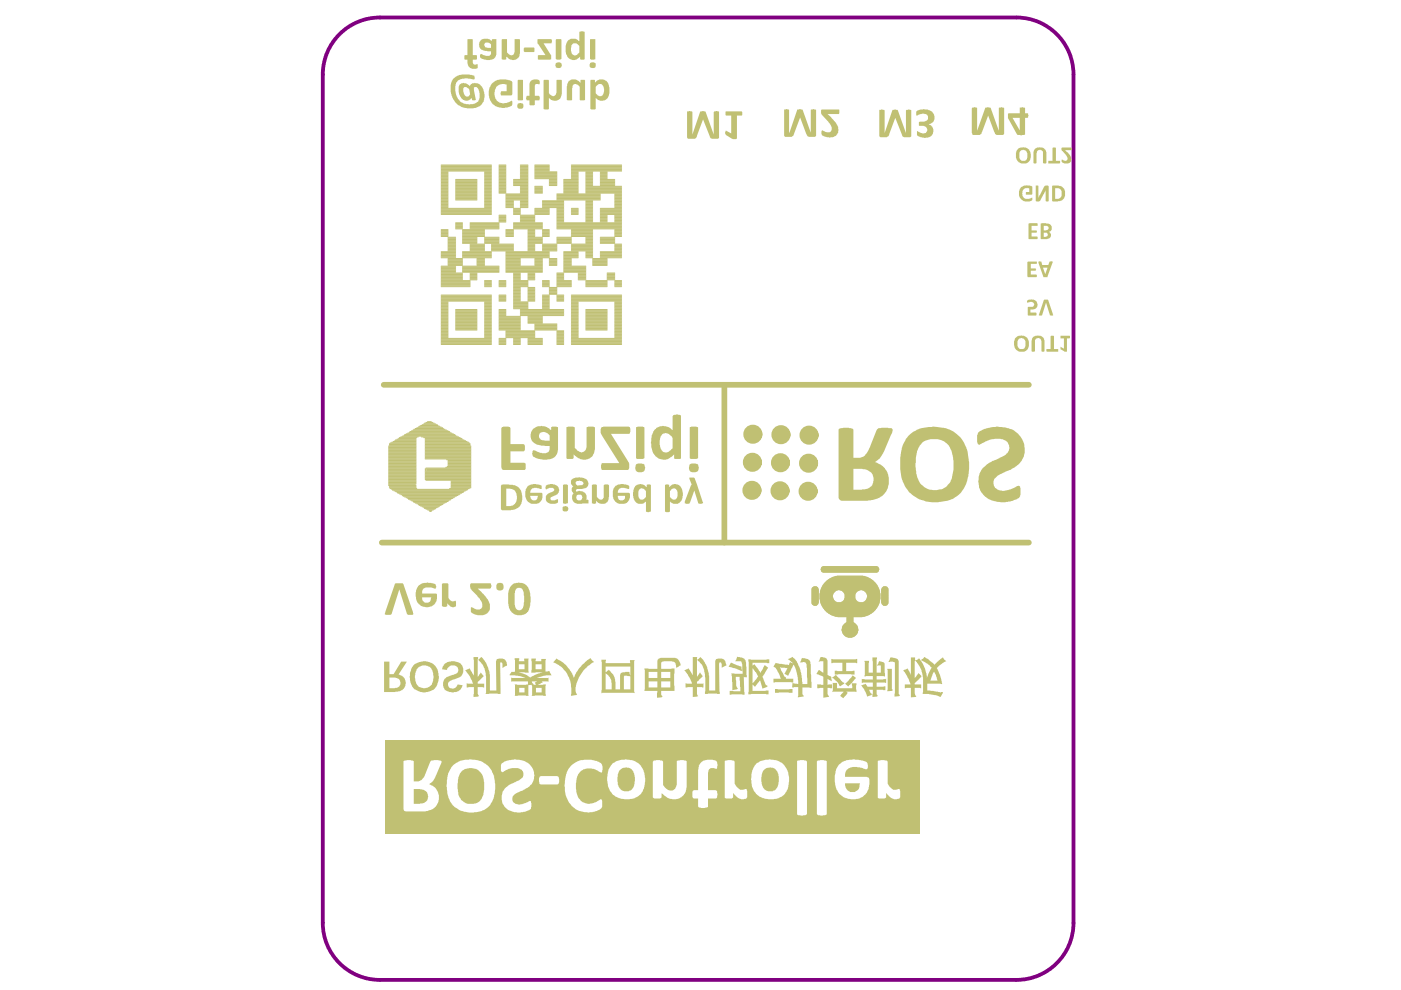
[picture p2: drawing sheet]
<svg xmlns="http://www.w3.org/2000/svg" width="297mm" height="210mm" viewBox="0 0 297 210" stroke-linecap="round" stroke-linejoin="round" font-family="sans-serif">
<path d="M72 7.3a12.1 12.1 0 0 1 8.5-3.6h135a12.1 12.1 0 0 1 12.1 12.1v179.9a12.1 12.1 0 0 1-12.1 12.1h-135a12.1 12.1 0 0 1-12.1-12.1v-179.9a12 12 0 0 1 3.6-8.5z" fill="none" stroke="#800080" stroke-width=".81"/>
<g fill="none" stroke="#c0c073" stroke-width=".21">
<path d="M93.5 35.3h10.7M93.5 35.5h10.7M93.5 35.1h10.7M93.5 35.6h10.7M93.5 35h10.7M93.5 36h10.7M93.5 35.8h10.7M93.5 37.9h1.5M93.5 37.6h1.5M93.5 37.4h1.5M93.5 36.9h1.5M93.5 37.2h1.5"/>
<path d="M93.5 37.1h1.5M93.5 37.7h1.5M93.5 40h1.5M93.5 39.3h1.5M93.5 39.5h1.5M93.5 39.7h1.5M93.5 39.8h1.5M93.5 39h1.5M93.5 38.4h1.5M93.5 38.5h1.5M93.5 38.9h1.5M93.5 39.2h1.5"/>
<path d="M93.5 38.7h1.5M93.5 36.1h10.7M93.5 36.8h1.5M93.5 36.6h1.5M93.5 36.4h1.5M93.5 36.3h10.7M93.5 38h1.5M93.5 38.2h1.5M96.6 40h4.5M96.6 39.3h4.5M96.6 39.5h4.5M96.6 39.7h4.5"/>
<path d="M96.6 39.8h4.5M96.6 39h4.5M96.6 38.4h4.5M96.6 38.5h4.5M96.6 38.9h4.5M96.6 39.2h4.5M96.6 38.7h4.5M96.6 38h4.5M96.6 38.2h4.5M102.7 37.9h1.5M102.7 37.6h1.5M102.7 37.4h1.5"/>
<path d="M102.7 36.9h1.5M102.7 37.2h1.5M102.7 37.1h1.5M102.7 37.7h1.5M102.7 40h1.5M102.7 39.3h1.5M102.7 39.5h1.5M102.7 39.7h1.5M102.7 39.8h1.5M102.7 39h1.5M102.7 38.4h1.5M102.7 38.5h1.5"/>
<path d="M102.7 38.9h1.5M102.7 39.2h1.5M102.7 38.7h1.5M102.7 36.8h1.5M102.7 36.6h1.5M102.7 36.4h1.5M102.7 38h1.5M102.7 38.2h1.5M105.8 35.3h1.5M105.8 35.5h1.5M105.8 35.1h1.5M105.8 35.6h1.5"/>
<path d="M105.8 35h1.5M105.8 36h1.5M105.8 35.8h1.5M105.8 37.9h1.5M105.8 37.6h1.5M105.8 37.4h1.5M105.8 36.9h1.5M105.8 37.2h1.5M105.8 37.1h1.5M105.8 37.7h1.5M105.8 40h1.5M105.8 39.3h1.5"/>
<path d="M105.8 39.5h1.5M105.8 39.7h1.5M105.8 39.8h1.5M105.8 39h1.5M105.8 38.4h1.5M105.8 38.5h1.5M105.8 38.9h1.5M105.8 39.2h1.5M105.8 38.7h1.5M105.8 36.1h1.5M105.8 36.8h1.5M105.8 36.6h1.5"/>
<path d="M105.8 36.4h1.5M105.8 36.3h1.5M105.8 38h1.5M105.8 38.2h1.5M108.9 39.3h3M108.9 39h3M108.9 38.4h3M108.9 38.5h3M108.9 38.9h3M108.9 39.2h3M108.9 38.7h3M108.9 38h3"/>
<path d="M108.9 38.2h3M110.3 35.3h1.6M110.3 35.5h1.6M110.3 35.1h1.6M110.3 35.6h1.6M110.3 35h1.6M110.3 36h1.6M110.3 35.8h1.6M110.3 37.9h1.6M110.3 37.6h1.6M110.3 37.4h1.6M110.3 36.9h1.6"/>
<path d="M110.3 37.2h1.6M110.3 37.1h1.6M110.3 37.7h1.6M110.3 40h1.6M110.3 39.5h1.6M110.3 39.7h1.6M110.3 39.8h1.6M110.3 36.1h1.6M110.3 36.8h1.6M110.3 36.6h1.6M110.3 36.4h1.6M110.3 36.3h1.6"/>
<path d="M113.4 35.3h3.1M113.4 35.5h3.1M113.4 35.1h3.1M113.4 35.6h3.1M113.4 35h3.1M113.4 36h3.1M113.4 35.8h3.1M113.4 37.9h4.7M113.4 37.6h4.7M113.4 37.4h4.7M113.4 36.9h4.7M113.4 37.2h4.7"/>
<path d="M113.4 37.1h4.7M113.4 37.7h4.7M113.4 40h1.6M113.4 39.5h1.6M113.4 39.7h1.6M113.4 39.8h1.6M113.4 36.1h3.1M113.4 36.8h4.7M113.4 36.6h4.7M113.4 36.4h4.7M113.4 36.3h3.1M116.5 39.3h1.6"/>
<path d="M116.5 39h1.6M116.5 38.4h1.6M116.5 38.5h1.6M116.5 38.9h1.6M116.5 39.2h1.6M116.5 38.7h1.6M116.5 38h1.6M116.5 38.2h1.6M119.5 40h3.1M119.5 39.3h3.1M119.5 39.5h3.1M119.5 39.7h3.1"/>
<path d="M119.5 39.8h3.1M119.5 39h3.1M119.5 38.4h3.1M119.5 38.5h3.1M119.5 38.9h3.1M119.5 39.2h3.1M119.5 38.7h3.1M119.5 38h3.1M119.5 38.2h3.1M121.1 35.3h10.7M121.1 35.5h10.7M121.1 35.1h10.7"/>
<path d="M121.1 35.6h10.7M121.1 35h10.7M121.1 36h10.7M121.1 35.8h10.7M121.1 37.9h1.5M121.1 37.6h1.5M121.1 37.4h1.5M121.1 36.9h1.5M121.1 37.2h1.5M121.1 37.1h1.5M121.1 37.7h1.5M121.1 36.1h10.7"/>
<path d="M121.1 36.8h1.5M121.1 36.6h1.5M121.1 36.4h1.5M121.1 36.3h10.7M124.2 37.9h1.5M124.2 37.6h1.5M124.2 37.4h1.5M124.2 36.9h1.5M124.2 37.2h1.5M124.2 37.1h1.5M124.2 37.7h1.5M124.2 40h7.6"/>
<path d="M124.2 39.3h1.5M124.2 39.5h7.6M124.2 39.7h7.6M124.2 39.8h7.6M124.2 39h1.5M124.2 38.4h1.5M124.2 38.5h1.5M124.2 38.9h1.5M124.2 39.2h1.5M124.2 38.7h1.5M124.2 36.8h1.5M124.2 36.6h1.5"/>
<path d="M124.2 36.4h1.5M124.2 38h1.5M124.2 38.2h1.5M127.3 37.9h1.4M127.3 37.6h1.4M127.3 37.4h1.4M127.3 36.9h1.4M127.3 37.2h1.4M127.3 37.1h1.4M127.3 37.7h1.4M127.3 39.3h3M127.3 39h3"/>
<path d="M127.3 38.4h3M127.3 38.5h3M127.3 38.9h3M127.3 39.2h3M127.3 38.7h3M127.3 36.8h1.4M127.3 36.6h1.4M127.3 36.4h1.4M127.3 38h3M127.3 38.2h3M93.5 56.8h3.1M93.5 56.4h3.1"/>
<path d="M93.5 56.6h3.1M93.5 53.4h3.1M93.5 54.3h3.1M93.5 54.2h3.1M93.5 54h3.1M93.5 53.9h3.1M93.5 53.7h3.1M93.5 53.5h3.1M93.5 57.2h3.1M93.5 58h4.6M93.5 57.1h3.1M93.5 56.9h3.1"/>
<path d="M93.5 57.4h3.1M93.5 57.9h4.6M93.5 57.7h3.1M93.5 57.6h3.1M93.5 54.7h3.1M93.5 54.5h3.1M93.5 59.3h4.6M93.5 59h4.6M93.5 59.2h4.6M93.5 59.5h6.2M93.5 60h6.2M93.5 59.7h6.2"/>
<path d="M93.5 59.8h6.2M93.5 58.2h4.6M93.5 58.4h4.6M93.5 58.7h4.6M93.5 58.8h4.6M93.5 58.5h4.6M93.5 40.3h1.5M93.5 40.6h1.5M93.5 40.8h1.5M93.5 41h1.5M93.5 40.5h1.5M93.5 40.1h1.5"/>
<path d="M93.5 49.2h1.5M93.5 49h1.5M93.5 49.3h1.5M93.5 45.5h10.7M93.5 45h10.7M93.5 45.3h10.7M93.5 44.8h10.7M93.5 44.5h10.7M93.5 45.1h10.7M93.5 44.7h10.7M93.5 48.7h1.5M93.5 48.9h1.5"/>
<path d="M93.5 49.7h1.5M93.5 50.1h1.5M93.5 50h1.5M93.5 49.8h1.5M93.5 49.5h1.5M93.5 44.2h10.7M93.5 44.3h10.7M93.5 43.4h1.5M93.5 43.5h1.5M93.5 43.2h1.5M93.5 42.6h1.5M93.5 42.7h1.5"/>
<path d="M93.5 43h1.5M93.5 42.9h1.5M93.5 42.4h1.5M93.5 44h1.5M93.5 43.9h1.5M93.5 43.7h1.5M93.5 41.9h1.5M93.5 41.1h1.5M93.5 42.2h1.5M93.5 42.1h1.5M93.5 41.3h1.5M93.5 41.8h1.5"/>
<path d="M93.5 41.6h1.5M93.5 41.4h1.5M95 52.2h1.6M95 52.4h1.6M95 52.1h1.6M95 51.8h1.6M95 51.9h1.6M95 52.6h1.6M95 55.9h3.1M95 56.1h3.1M95 56.3h3.1M95 55.8h3.1"/>
<path d="M95 55.6h3.1M95 52.9h1.6M95 52.7h1.6M95 53h1.6M95 53.2h1.6M95 55.5h3.1M95 55.3h3.1M95 55h3.1M95 55.1h3.1M95 54.8h3.1M95 50.3h1.6M95 51.3h1.6"/>
<path d="M95 50.8h1.6M95 50.6h1.6M95 50.9h1.6M95 51.6h1.6M95 51.1h1.6M95 51.4h1.6M95 50.5h1.6M96.6 40.3h4.5M96.6 40.6h4.5M96.6 40.8h4.5M96.6 41h4.5M96.6 40.5h4.5"/>
<path d="M96.6 40.1h4.5M96.6 47.2h1.5M96.6 47.6h1.5M96.6 47.4h1.5M96.6 48h1.5M96.6 47.9h1.5M96.6 47.7h1.5M96.6 48.5h1.5M96.6 48.4h1.5M96.6 48.2h1.5M96.6 42.4h4.5M96.6 41.9h4.5"/>
<path d="M96.6 41.1h4.5M96.6 42.2h4.5M96.6 42.1h4.5M96.6 41.3h4.5M96.6 41.8h4.5M96.6 41.6h4.5M96.6 41.4h4.5M98.1 56.8h7.7M98.1 56.4h7.7M98.1 56.6h7.7M98.1 53.4h6.1M98.1 54.3h6.1"/>
<path d="M98.1 54.2h6.1M98.1 54h6.1M98.1 53.9h6.1M98.1 53.7h6.1M98.1 53.5h6.1M98.1 57.2h7.7M98.1 57.1h7.7M98.1 56.9h7.7M98.1 57.4h7.7M98.1 57.7h7.7M98.1 57.6h7.7M98.1 54.7h6.1"/>
<path d="M98.1 54.5h6.1M98.1 49.2h4.6M98.1 49h4.6M98.1 49.3h4.6M98.1 48.7h4.6M98.1 48.9h4.6M98.1 50.3h3M98.1 51.3h3M98.1 50.8h3M98.1 50.6h3M98.1 50.9h3M98.1 51.6h3"/>
<path d="M98.1 51.1h3M98.1 51.4h3M98.1 50.5h3M98.1 49.7h4.6M98.1 50.1h4.6M98.1 50h4.6M98.1 49.8h4.6M98.1 49.5h4.6M99.7 52.2h3M99.7 52.4h3M99.7 52.1h3M99.7 51.8h3"/>
<path d="M99.7 51.9h3M99.7 52.6h3M99.7 52.9h3M99.7 52.7h3M99.7 53h3M99.7 53.2h3M99.7 58h1.4M99.7 57.9h1.4M99.7 59.3h1.4M99.7 59h1.4M99.7 59.2h1.4M99.7 58.2h1.4"/>
<path d="M99.7 58.4h1.4M99.7 58.7h1.4M99.7 58.8h1.4M99.7 58.5h1.4M99.7 47.2h6.1M99.7 47.6h6.1M99.7 47.4h6.1M99.7 48h6.1M99.7 47.9h6.1M99.7 47.7h6.1M99.7 48.5h6.1M99.7 48.4h6.1"/>
<path d="M99.7 48.2h6.1M101.1 55.9h1.6M101.1 56.1h1.6M101.1 56.3h1.6M101.1 55.8h1.6M101.1 55.6h1.6M101.1 55.5h1.6M101.1 55.3h1.6M101.1 55h1.6M101.1 55.1h1.6M101.1 54.8h1.6M102.7 59.5h1.5"/>
<path d="M102.7 60h1.5M102.7 59.7h1.5M102.7 59.8h1.5M102.7 40.3h1.5M102.7 40.6h1.5M102.7 40.8h1.5M102.7 41h1.5M102.7 40.5h1.5M102.7 40.1h1.5M102.7 50.3h3.1M102.7 51.3h3.1M102.7 50.8h3.1"/>
<path d="M102.7 50.6h3.1M102.7 50.9h3.1M102.7 51.6h3.1M102.7 51.1h3.1M102.7 51.4h3.1M102.7 50.5h3.1M102.7 43.4h1.5M102.7 43.5h1.5M102.7 43.2h1.5M102.7 42.6h1.5M102.7 42.7h1.5M102.7 43h1.5"/>
<path d="M102.7 42.9h1.5M102.7 42.4h1.5M102.7 44h1.5M102.7 43.9h1.5M102.7 43.7h1.5M102.7 41.9h1.5M102.7 41.1h1.5M102.7 42.2h1.5M102.7 42.1h1.5M102.7 41.3h1.5M102.7 41.8h1.5M102.7 41.6h1.5"/>
<path d="M102.7 41.4h1.5M104.2 52.2h4.7M104.2 52.4h4.7M104.2 52.1h4.7M104.2 51.8h4.7M104.2 51.9h4.7M104.2 52.6h4.7M104.2 52.9h4.7M104.2 52.7h4.7M104.2 53h4.7M104.2 53.2h4.7M105.8 59.5h1.5"/>
<path d="M105.8 60h1.5M105.8 59.7h1.5M105.8 59.8h1.5M105.8 40.3h1.5M105.8 40.6h1.5M105.8 40.8h1.5M105.8 41h1.5M105.8 40.5h1.5M105.8 40.1h1.5M105.8 45.8h1.5M105.8 45.9h1.5M105.8 46.8h1.5"/>
<path d="M105.8 46.1h1.5M105.8 45.6h1.5M105.8 46.3h1.5M105.8 46.4h1.5M105.8 46.9h1.5M105.8 46.6h1.5M105.8 47.1h1.5M107.3 55.9h3M107.3 56.1h3M107.3 56.3h3M107.3 55.8h3M107.3 55.6h3"/>
<path d="M107.3 56.8h7.7M107.3 56.4h7.7M107.3 56.6h7.7M107.3 53.4h9.2M107.3 54.3h9.2M107.3 54.2h9.2M107.3 54h9.2M107.3 53.9h9.2M107.3 53.7h9.2M107.3 53.5h9.2M107.3 55.5h3M107.3 55.3h3"/>
<path d="M107.3 57.2h7.7M107.3 57.1h7.7M107.3 56.9h7.7M107.3 57.4h7.7M107.3 57.7h7.7M107.3 57.6h7.7M107.3 54.7h9.2M107.3 55h3M107.3 54.5h9.2M107.3 55.1h3M107.3 54.8h3M107.3 49.2h1.6"/>
<path d="M107.3 49h1.6M107.3 49.3h1.6M107.3 48.7h1.6M107.3 48.9h1.6M107.3 49.7h1.6M107.3 50.1h1.6M107.3 50h1.6M107.3 49.8h1.6M107.3 49.5h1.6M107.3 43.4h1.6M107.3 43.5h1.6M107.3 43.2h1.6"/>
<path d="M107.3 42.6h1.6M107.3 42.7h1.6M107.3 43h1.6M107.3 42.9h1.6M107.3 42.4h4.6M107.3 44h1.6M107.3 43.9h1.6M107.3 43.7h1.6M107.3 41.9h4.6M107.3 41.1h4.6M107.3 42.2h4.6M107.3 42.1h4.6"/>
<path d="M107.3 41.3h4.6M107.3 41.8h4.6M107.3 41.6h4.6M107.3 41.4h4.6M108.9 58h1.4M108.9 57.9h1.4M108.9 59.3h1.4M108.9 59h1.4M108.9 59.2h1.4M108.9 59.5h3M108.9 60h3M108.9 59.7h3"/>
<path d="M108.9 59.8h3M108.9 58.2h1.4M108.9 58.4h1.4M108.9 58.7h1.4M108.9 58.8h1.4M108.9 58.5h1.4M108.9 45.5h1.4M108.9 47.2h6.1M108.9 47.6h6.1M108.9 45h1.4M108.9 45.3h1.4M108.9 44.8h1.4"/>
<path d="M108.9 44.5h1.4M108.9 45.1h1.4M108.9 44.7h1.4M108.9 47.4h6.1M108.9 48h6.1M108.9 47.9h6.1M108.9 47.7h6.1M108.9 48.5h6.1M108.9 48.4h6.1M108.9 48.2h6.1M108.9 44.2h1.4M108.9 44.3h1.4"/>
<path d="M110.3 40.3h1.6M110.3 40.6h1.6M110.3 40.8h1.6M110.3 41h1.6M110.3 40.5h1.6M110.3 40.1h1.6M110.3 43.4h1.6M110.3 43.5h1.6M110.3 43.2h1.6M110.3 42.6h1.6M110.3 42.7h1.6M110.3 43h1.6"/>
<path d="M110.3 42.9h1.6M110.3 44h1.6M110.3 43.9h1.6M110.3 43.7h1.6M110.3 45.8h3.1M110.3 45.9h3.1M110.3 46.8h3.1M110.3 46.1h3.1M110.3 45.6h3.1M110.3 46.3h3.1M110.3 46.4h3.1M110.3 46.9h3.1"/>
<path d="M110.3 46.6h3.1M110.3 47.1h3.1M111.9 52.2h1.5M111.9 52.4h1.5M111.9 52.1h1.5M111.9 51.8h1.5M111.9 51.9h1.5M111.9 52.6h1.5M111.9 52.9h1.5M111.9 52.7h1.5M111.9 53h1.5M111.9 53.2h1.5"/>
<path d="M111.9 58h1.5M111.9 57.9h1.5M111.9 59.3h1.5M111.9 59h1.5M111.9 59.2h1.5M111.9 58.2h1.5M111.9 58.4h1.5M111.9 58.7h1.5M111.9 58.8h1.5M111.9 58.5h1.5M111.9 49.2h1.5M111.9 49h1.5"/>
<path d="M111.9 49.3h1.5M111.9 48.7h1.5M111.9 48.9h1.5M111.9 50.3h3.1M111.9 51.3h3.1M111.9 50.8h3.1M111.9 50.6h3.1M111.9 50.9h3.1M111.9 51.6h3.1M111.9 51.1h3.1M111.9 51.4h3.1M111.9 50.5h3.1"/>
<path d="M111.9 49.7h1.5M111.9 50.1h1.5M111.9 50h1.5M111.9 49.8h1.5M111.9 49.5h1.5M113.4 55.9h1.6M113.4 56.1h1.6M113.4 56.3h1.6M113.4 55.8h1.6M113.4 55.6h1.6M113.4 55.5h1.6M113.4 55.3h1.6"/>
<path d="M113.4 55h1.6M113.4 55.1h1.6M113.4 54.8h1.6M113.4 40.3h1.6M113.4 40.6h1.6M113.4 40.8h1.6M113.4 41h1.6M113.4 40.5h1.6M113.4 40.1h1.6M113.4 45.5h3.1M113.4 45h3.1M113.4 45.3h3.1"/>
<path d="M113.4 44.8h3.1M113.4 44.5h3.1M113.4 45.1h3.1M113.4 44.7h3.1M113.4 44.2h3.1M113.4 44.3h3.1M115 52.2h3.1M115 52.4h3.1M115 52.1h3.1M115 51.8h3.1M115 51.9h3.1M115 52.6h3.1"/>
<path d="M115 52.9h3.1M115 52.7h3.1M115 53h3.1M115 53.2h3.1M115 59.5h1.5M115 60h1.5M115 59.7h1.5M115 59.8h1.5M115 49.2h1.5M115 49h1.5M115 49.3h1.5M115 48.7h1.5"/>
<path d="M115 48.9h1.5M115 49.7h1.5M115 50.1h1.5M115 50h1.5M115 49.8h1.5M115 49.5h1.5M115 43.4h4.5M115 43.5h4.5M115 43.2h4.5M115 42.6h4.5M115 42.7h4.5M115 43h4.5"/>
<path d="M115 42.9h4.5M115 44h4.5M115 43.9h4.5M115 43.7h4.5M116.5 55.9h1.6M116.5 56.1h1.6M116.5 56.3h1.6M116.5 55.8h1.6M116.5 55.6h1.6M116.5 55.5h1.6M116.5 55.3h1.6M116.5 55h1.6"/>
<path d="M116.5 55.1h1.6M116.5 54.8h1.6M118.1 58h1.4M118.1 57.9h1.4M118.1 59.3h1.4M118.1 59h1.4M118.1 59.2h1.4M118.1 59.5h3M118.1 60h3M118.1 59.7h3M118.1 59.8h3M118.1 58.2h1.4"/>
<path d="M118.1 58.4h1.4M118.1 58.7h1.4M118.1 58.8h1.4M118.1 58.5h1.4M118.1 45.5h1.4M118.1 47.2h13.7M118.1 47.6h13.7M118.1 45h1.4M118.1 45.3h1.4M118.1 44.8h1.4M118.1 44.5h1.4M118.1 45.1h1.4"/>
<path d="M118.1 44.7h1.4M118.1 47.4h13.7M118.1 48h13.7M118.1 47.9h13.7M118.1 47.7h13.7M118.1 48.5h13.7M118.1 48.4h13.7M118.1 48.2h13.7M118.1 50.3h3M118.1 51.3h3M118.1 50.8h3M118.1 50.6h3"/>
<path d="M118.1 50.9h3M118.1 51.6h3M118.1 51.1h3M118.1 51.4h3M118.1 50.5h3M118.1 44.2h1.4M118.1 44.3h1.4M118.1 42.4h9.2M118.1 45.8h1.4M118.1 45.9h1.4M118.1 46.8h1.4M118.1 46.1h1.4"/>
<path d="M118.1 45.6h1.4M118.1 46.3h1.4M118.1 46.4h1.4M118.1 46.9h1.4M118.1 46.6h1.4M118.1 47.1h1.4M118.1 41.9h9.2M118.1 41.1h9.2M118.1 42.2h9.2M118.1 42.1h9.2M118.1 41.3h9.2M118.1 41.8h9.2"/>
<path d="M118.1 41.6h9.2M118.1 41.4h9.2M119.5 55.9h1.6M119.5 56.1h1.6M119.5 56.3h1.6M119.5 55.8h1.6M119.5 55.6h1.6M119.5 56.8h4.7M119.5 56.4h4.7M119.5 56.6h4.7M119.5 53.4h3.1M119.5 54.3h3.1"/>
<path d="M119.5 54.2h3.1M119.5 54h3.1M119.5 53.9h3.1M119.5 53.7h3.1M119.5 53.5h3.1M119.5 55.5h1.6M119.5 55.3h1.6M119.5 57.2h4.7M119.5 57.1h4.7M119.5 56.9h4.7M119.5 57.4h4.7M119.5 57.7h4.7"/>
<path d="M119.5 57.6h4.7M119.5 54.7h3.1M119.5 55h1.6M119.5 54.5h3.1M119.5 55.1h1.6M119.5 54.8h1.6M119.5 40.3h3.1M119.5 40.6h3.1M119.5 40.8h3.1M119.5 41h3.1M119.5 40.5h3.1M119.5 40.1h3.1"/>
<path d="M121.1 52.2h4.6M121.1 52.4h4.6M121.1 52.1h4.6M121.1 51.8h4.6M121.1 51.9h4.6M121.1 52.6h4.6M121.1 52.9h4.6M121.1 52.7h4.6M121.1 53h4.6M121.1 53.2h4.6M121.1 49.2h4.6M121.1 49h4.6"/>
<path d="M121.1 49.3h4.6M121.1 45.5h1.5M121.1 45h1.5M121.1 45.3h1.5M121.1 44.8h1.5M121.1 44.5h1.5M121.1 45.1h1.5M121.1 44.7h1.5M121.1 48.7h4.6M121.1 48.9h4.6M121.1 49.7h4.6M121.1 50.1h4.6"/>
<path d="M121.1 50h4.6M121.1 49.8h4.6M121.1 49.5h4.6M121.1 44.2h1.5M121.1 44.3h1.5M122.6 58h1.6M122.6 57.9h1.6M122.6 59.3h1.6M122.6 59h1.6M122.6 59.2h1.6M122.6 58.2h1.6M122.6 58.4h1.6"/>
<path d="M122.6 58.7h1.6M122.6 58.8h1.6M122.6 58.5h1.6M124.2 53.4h1.5M124.2 54.3h1.5M124.2 54.2h1.5M124.2 54h1.5M124.2 53.9h1.5M124.2 53.7h1.5M124.2 53.5h1.5M124.2 54.7h1.5M124.2 54.5h1.5"/>
<path d="M124.2 59.5h4.5M124.2 60h4.5M124.2 59.7h4.5M124.2 59.8h4.5M124.2 40.3h7.6M124.2 40.6h7.6M124.2 40.8h7.6M124.2 41h7.6M124.2 40.5h7.6M124.2 40.1h7.6M124.2 45.5h1.5M124.2 45h1.5"/>
<path d="M124.2 45.3h1.5M124.2 44.8h1.5M124.2 44.5h1.5M124.2 45.1h1.5M124.2 44.7h1.5M124.2 50.3h1.5M124.2 51.3h1.5M124.2 50.8h1.5M124.2 50.6h1.5M124.2 50.9h1.5M124.2 51.6h1.5M124.2 51.1h1.5"/>
<path d="M124.2 51.4h1.5M124.2 50.5h1.5M124.2 44.2h1.5M124.2 44.3h1.5M124.2 43.4h1.5M124.2 43.5h1.5M124.2 43.2h1.5M124.2 42.6h1.5M124.2 42.7h1.5M124.2 43h1.5M124.2 42.9h1.5M124.2 44h1.5"/>
<path d="M124.2 43.9h1.5M124.2 43.7h1.5M124.2 45.8h1.5M124.2 45.9h1.5M124.2 46.8h1.5M124.2 46.1h1.5M124.2 45.6h1.5M124.2 46.3h1.5M124.2 46.4h1.5M124.2 46.9h1.5M124.2 46.6h1.5M124.2 47.1h1.5"/>
<path d="M125.7 55.9h3M125.7 56.1h3M125.7 56.3h3M125.7 55.8h3M125.7 55.6h3M125.7 55.5h3M125.7 55.3h3M125.7 55h3M125.7 55.1h3M125.7 54.8h3M127.3 53.4h4.5M127.3 54.3h4.5"/>
<path d="M127.3 54.2h4.5M127.3 54h4.5M127.3 53.9h4.5M127.3 53.7h4.5M127.3 53.5h4.5M127.3 54.7h4.5M127.3 54.5h4.5M127.3 45.5h4.5M127.3 45h4.5M127.3 45.3h4.5M127.3 44.8h4.5M127.3 44.5h4.5"/>
<path d="M127.3 45.1h4.5M127.3 44.7h4.5M127.3 50.3h3M127.3 51.3h3M127.3 50.8h3M127.3 50.6h3M127.3 50.9h3M127.3 51.6h3M127.3 51.1h3M127.3 51.4h3M127.3 50.5h3M127.3 44.2h4.5"/>
<path d="M127.3 44.3h4.5M127.3 45.8h1.4M127.3 45.9h1.4M127.3 46.8h1.4M127.3 46.1h1.4M127.3 45.6h1.4M127.3 46.3h1.4M127.3 46.4h1.4M127.3 46.9h1.4M127.3 46.6h1.4M127.3 47.1h1.4M128.7 58h1.6"/>
<path d="M128.7 57.9h1.6M128.7 59.3h1.6M128.7 59h1.6M128.7 59.2h1.6M128.7 58.2h1.6M128.7 58.4h1.6M128.7 58.7h1.6M128.7 58.8h1.6M128.7 58.5h1.6M130.3 52.2h1.5M130.3 52.4h1.5M130.3 52.1h1.5"/>
<path d="M130.3 51.8h1.5M130.3 51.9h1.5M130.3 52.6h1.5M130.3 52.9h1.5M130.3 52.7h1.5M130.3 53h1.5M130.3 53.2h1.5M130.3 59.5h1.5M130.3 60h1.5M130.3 59.7h1.5M130.3 59.8h1.5M130.3 49.2h1.5"/>
<path d="M130.3 49h1.5M130.3 49.3h1.5M130.3 48.7h1.5M130.3 48.9h1.5M130.3 49.7h1.5M130.3 50.1h1.5M130.3 50h1.5M130.3 49.8h1.5M130.3 49.5h1.5M130.3 43.4h1.5M130.3 43.5h1.5M130.3 43.2h1.5"/>
<path d="M130.3 42.6h1.5M130.3 42.7h1.5M130.3 43h1.5M130.3 42.9h1.5M130.3 42.4h1.5M130.3 44h1.5M130.3 43.9h1.5M130.3 43.7h1.5M130.3 45.8h1.5M130.3 45.9h1.5M130.3 46.8h1.5M130.3 46.1h1.5"/>
<path d="M130.3 45.6h1.5M130.3 46.3h1.5M130.3 46.4h1.5M130.3 46.9h1.5M130.3 46.6h1.5M130.3 47.1h1.5M130.3 41.9h1.5M130.3 41.1h1.5M130.3 42.2h1.5M130.3 42.1h1.5M130.3 41.3h1.5M130.3 41.8h1.5"/>
<path d="M130.3 41.6h1.5M130.3 41.4h1.5M93.5 60.6h6.2M93.5 60.1h6.2M93.5 60.3h6.2M93.5 60.5h6.2M93.5 60.8h6.2M93.5 63h10.7M93.5 62.9h10.7M93.5 62.7h10.7M93.5 63.2h10.7M93.5 65.1h1.5"/>
<path d="M93.5 63.8h10.7M93.5 65.3h1.5M93.5 65h1.5M93.5 64.7h1.5M93.5 64.5h1.5M93.5 64.8h1.5M93.5 64.3h1.5M93.5 64.2h1.5M93.5 65.5h1.5M93.5 64h1.5M93.5 63.7h10.7M93.5 63.5h10.7"/>
<path d="M93.5 63.4h10.7M93.5 62.6h10.7M93.5 73h10.7M93.5 72.9h10.7M93.5 72.7h10.7M93.5 70.3h1.5M93.5 70.1h1.5M93.5 71.4h1.5M93.5 71.3h1.5M93.5 70.5h1.5M93.5 70.9h1.5M93.5 70.6h1.5"/>
<path d="M93.5 71.1h1.5M93.5 70h1.5M93.5 70.8h1.5M93.5 71.6h1.5M93.5 72.2h10.7M93.5 71.7h10.7M93.5 71.9h10.7M93.5 72.1h10.7M93.5 72.4h10.7M93.5 72.6h10.7M93.5 66.9h1.5M93.5 66.8h1.5"/>
<path d="M93.5 66.6h1.5M93.5 68.4h1.5M93.5 66.4h1.5M93.5 65.6h1.5M93.5 67.4h1.5M93.5 67.6h1.5M93.5 68h1.5M93.5 68.2h1.5M93.5 68.5h1.5M93.5 65.9h1.5M93.5 65.8h1.5M93.5 67.7h1.5"/>
<path d="M93.5 66.1h1.5M93.5 66.3h1.5M93.5 67.9h1.5M93.5 67.1h1.5M93.5 67.2h1.5M93.5 68.8h1.5M93.5 69h1.5M93.5 68.7h1.5M93.5 69.2h1.5M93.5 69.3h1.5M93.5 69.5h1.5M93.5 69.7h1.5"/>
<path d="M93.5 69.8h1.5M96.6 70h4.5M96.6 66.9h4.5M96.6 66.8h4.5M96.6 66.6h4.5M96.6 68.4h4.5M96.6 66.4h4.5M96.6 65.6h4.5M96.6 67.4h4.5M96.6 67.6h4.5M96.6 68h4.5M96.6 68.2h4.5"/>
<path d="M96.6 68.5h4.5M96.6 65.9h4.5M96.6 65.8h4.5M96.6 67.7h4.5M96.6 66.1h4.5M96.6 66.3h4.5M96.6 67.9h4.5M96.6 67.1h4.5M96.6 67.2h4.5M96.6 68.8h4.5M96.6 69h4.5M96.6 68.7h4.5"/>
<path d="M96.6 69.2h4.5M96.6 69.3h4.5M96.6 69.5h4.5M96.6 69.7h4.5M96.6 69.8h4.5M102.7 60.6h1.5M102.7 60.1h1.5M102.7 60.3h1.5M102.7 60.5h1.5M102.7 60.8h1.5M102.7 65.1h1.5M102.7 65.3h1.5"/>
<path d="M102.7 65h1.5M102.7 64.7h1.5M102.7 64.5h1.5M102.7 64.8h1.5M102.7 64.3h1.5M102.7 64.2h1.5M102.7 65.5h1.5M102.7 64h1.5M102.7 70.3h1.5M102.7 70.1h1.5M102.7 71.4h1.5M102.7 71.3h1.5"/>
<path d="M102.7 70.5h1.5M102.7 70.9h1.5M102.7 70.6h1.5M102.7 71.1h1.5M102.7 70h1.5M102.7 70.8h1.5M102.7 71.6h1.5M102.7 66.9h1.5M102.7 66.8h1.5M102.7 66.6h1.5M102.7 68.4h1.5M102.7 66.4h1.5"/>
<path d="M102.7 65.6h1.5M102.7 67.4h1.5M102.7 67.6h1.5M102.7 68h1.5M102.7 68.2h1.5M102.7 68.5h1.5M102.7 65.9h1.5M102.7 65.8h1.5M102.7 67.7h1.5M102.7 66.1h1.5M102.7 66.3h1.5M102.7 67.9h1.5"/>
<path d="M102.7 67.1h1.5M102.7 67.2h1.5M102.7 68.8h1.5M102.7 69h1.5M102.7 68.7h1.5M102.7 69.2h1.5M102.7 69.3h1.5M102.7 69.5h1.5M102.7 69.7h1.5M102.7 69.8h1.5M105.8 60.6h1.5M105.8 60.1h1.5"/>
<path d="M105.8 60.3h1.5M105.8 60.5h1.5M105.8 60.8h1.5M105.8 63h1.5M105.8 62.9h1.5M105.8 62.7h1.5M105.8 63.2h1.5M105.8 63.8h1.5M105.8 63.7h1.5M105.8 63.5h1.5M105.8 63.4h1.5M105.8 62.6h1.5"/>
<path d="M105.8 73h1.5M105.8 72.9h1.5M105.8 72.7h1.5M105.8 70h4.5M105.8 72.2h1.5M105.8 71.7h1.5M105.8 71.9h1.5M105.8 72.1h1.5M105.8 72.4h1.5M105.8 72.6h1.5M105.8 66.9h1.5M105.8 66.8h1.5"/>
<path d="M105.8 66.6h1.5M105.8 68.4h4.5M105.8 66.4h1.5M105.8 65.6h1.5M105.8 67.4h4.5M105.8 67.6h4.5M105.8 68h4.5M105.8 68.2h4.5M105.8 68.5h4.5M105.8 65.9h1.5M105.8 65.8h1.5M105.8 67.7h4.5"/>
<path d="M105.8 66.1h1.5M105.8 66.3h1.5M105.8 67.9h4.5M105.8 67.1h4.5M105.8 67.2h4.5M105.8 68.8h4.5M105.8 69h4.5M105.8 68.7h4.5M105.8 69.2h4.5M105.8 69.3h4.5M105.8 69.5h4.5M105.8 69.7h4.5"/>
<path d="M105.8 69.8h4.5M107.3 70.3h6.1M107.3 70.1h6.1M107.3 71.4h6.1M107.3 71.3h6.1M107.3 70.5h6.1M107.3 70.9h6.1M107.3 70.6h6.1M107.3 71.1h6.1M107.3 70.8h6.1M107.3 71.6h6.1M108.9 60.6h3"/>
<path d="M108.9 60.1h3M108.9 60.3h3M108.9 60.5h3M108.9 60.8h3M108.9 61.8h1.4M108.9 61.1h1.4M108.9 61.6h1.4M108.9 61.9h1.4M108.9 62.1h1.4M108.9 61.4h1.4M108.9 60.9h1.4M108.9 61.3h1.4"/>
<path d="M108.9 63h1.4M108.9 62.9h1.4M108.9 62.7h1.4M108.9 63.2h1.4M108.9 65.1h3M108.9 63.8h1.4M108.9 65.3h3M108.9 65h3M108.9 64.7h3M108.9 64.5h3M108.9 64.8h3M108.9 64.3h3"/>
<path d="M108.9 64.2h3M108.9 65.5h3M108.9 64h3M108.9 63.7h1.4M108.9 63.5h1.4M108.9 63.4h1.4M108.9 62.6h1.4M108.9 62.2h1.4M108.9 62.4h1.4M108.9 73h1.4M108.9 72.9h1.4M108.9 72.7h1.4"/>
<path d="M108.9 72.2h1.4M108.9 71.7h1.4M108.9 71.9h1.4M108.9 72.1h1.4M108.9 72.4h1.4M108.9 72.6h1.4M110.3 66.9h9.2M110.3 66.8h9.2M110.3 66.6h9.2M110.3 66.4h9.2M110.3 65.6h9.2M110.3 65.9h9.2"/>
<path d="M110.3 65.8h9.2M110.3 66.1h9.2M110.3 66.3h9.2M111.9 61.8h1.5M111.9 61.1h1.5M111.9 61.6h1.5M111.9 61.9h1.5M111.9 62.1h1.5M111.9 61.4h1.5M111.9 60.9h1.5M111.9 61.3h1.5M111.9 63h1.5"/>
<path d="M111.9 62.9h1.5M111.9 62.7h1.5M111.9 63.2h1.5M111.9 63.8h1.5M111.9 63.7h1.5M111.9 63.5h1.5M111.9 63.4h1.5M111.9 62.6h1.5M111.9 62.2h1.5M111.9 62.4h1.5M111.9 73h3.1M111.9 72.9h3.1"/>
<path d="M111.9 72.7h3.1M111.9 72.2h3.1M111.9 71.7h3.1M111.9 71.9h3.1M111.9 72.1h3.1M111.9 72.4h3.1M111.9 72.6h3.1M111.9 68.4h3.1M111.9 67.4h3.1M111.9 67.6h3.1M111.9 68h3.1M111.9 68.2h3.1"/>
<path d="M111.9 68.5h3.1M111.9 67.7h3.1M111.9 67.9h3.1M111.9 67.1h3.1M111.9 67.2h3.1M113.4 70h4.7M113.4 68.8h4.7M113.4 69h4.7M113.4 68.7h4.7M113.4 69.2h4.7M113.4 69.3h4.7M113.4 69.5h4.7"/>
<path d="M113.4 69.7h4.7M113.4 69.8h4.7M115 60.6h1.5M115 60.1h1.5M115 60.3h1.5M115 60.5h1.5M115 60.8h1.5M115 63h1.5M115 62.9h1.5M115 62.7h1.5M115 63.2h1.5M115 65.1h1.5"/>
<path d="M115 63.8h1.5M115 65.3h1.5M115 65h1.5M115 64.7h1.5M115 64.5h1.5M115 64.8h1.5M115 64.3h1.5M115 64.2h1.5M115 65.5h1.5M115 64h1.5M115 63.7h1.5M115 63.5h1.5"/>
<path d="M115 63.4h1.5M115 62.6h1.5M116.5 61.8h1.6M116.5 61.1h1.6M116.5 61.6h1.6M116.5 61.9h1.6M116.5 62.1h1.6M116.5 61.4h1.6M116.5 60.9h1.6M116.5 61.3h1.6M116.5 62.2h1.6M116.5 62.4h1.6"/>
<path d="M118.1 60.6h3M118.1 60.1h3M118.1 60.3h3M118.1 60.5h3M118.1 60.8h3M118.1 63h1.4M118.1 62.9h1.4M118.1 62.7h1.4M118.1 63.2h1.4M118.1 63.8h1.4M118.1 63.7h1.4M118.1 63.5h1.4"/>
<path d="M118.1 63.4h1.4M118.1 62.6h1.4M118.1 73h1.4M118.1 72.9h1.4M118.1 72.7h1.4M118.1 70.3h1.4M118.1 70.1h1.4M118.1 71.4h1.4M118.1 71.3h1.4M118.1 70.5h1.4M118.1 70.9h1.4M118.1 70.6h1.4"/>
<path d="M118.1 71.1h1.4M118.1 70.8h1.4M118.1 71.6h1.4M118.1 72.2h1.4M118.1 71.7h1.4M118.1 71.9h1.4M118.1 72.1h1.4M118.1 72.4h1.4M118.1 72.6h1.4M121.1 63h10.7M121.1 62.9h10.7M121.1 62.7h10.7"/>
<path d="M121.1 63.2h10.7M121.1 65.1h1.5M121.1 63.8h10.7M121.1 65.3h1.5M121.1 65h1.5M121.1 64.7h1.5M121.1 64.5h1.5M121.1 64.8h1.5M121.1 64.3h1.5M121.1 64.2h1.5M121.1 65.5h1.5M121.1 64h1.5"/>
<path d="M121.1 63.7h10.7M121.1 63.5h10.7M121.1 63.4h10.7M121.1 62.6h10.7M121.1 73h10.7M121.1 72.9h10.7M121.1 72.7h10.7M121.1 70.3h1.5M121.1 70.1h1.5M121.1 71.4h1.5M121.1 71.3h1.5M121.1 70.5h1.5"/>
<path d="M121.1 70.9h1.5M121.1 70.6h1.5M121.1 71.1h1.5M121.1 70h1.5M121.1 70.8h1.5M121.1 71.6h1.5M121.1 72.2h10.7M121.1 71.7h10.7M121.1 71.9h10.7M121.1 72.1h10.7M121.1 72.4h10.7M121.1 72.6h10.7"/>
<path d="M121.1 66.9h1.5M121.1 66.8h1.5M121.1 66.6h1.5M121.1 68.4h1.5M121.1 66.4h1.5M121.1 65.6h1.5M121.1 67.4h1.5M121.1 67.6h1.5M121.1 68h1.5M121.1 68.2h1.5M121.1 68.5h1.5M121.1 65.9h1.5"/>
<path d="M121.1 65.8h1.5M121.1 67.7h1.5M121.1 66.1h1.5M121.1 66.3h1.5M121.1 67.9h1.5M121.1 67.1h1.5M121.1 67.2h1.5M121.1 68.8h1.5M121.1 69h1.5M121.1 68.7h1.5M121.1 69.2h1.5M121.1 69.3h1.5"/>
<path d="M121.1 69.5h1.5M121.1 69.7h1.5M121.1 69.8h1.5M124.2 60.6h4.5M124.2 60.1h4.5M124.2 60.3h4.5M124.2 60.5h4.5M124.2 60.8h4.5M124.2 70h4.5M124.2 66.9h4.5M124.2 66.8h4.5M124.2 66.6h4.5"/>
<path d="M124.2 68.4h4.5M124.2 66.4h4.5M124.2 65.6h4.5M124.2 67.4h4.5M124.2 67.6h4.5M124.2 68h4.5M124.2 68.2h4.5M124.2 68.5h4.5M124.2 65.9h4.5M124.2 65.8h4.5M124.2 67.7h4.5M124.2 66.1h4.5"/>
<path d="M124.2 66.3h4.5M124.2 67.9h4.5M124.2 67.1h4.5M124.2 67.2h4.5M124.2 68.8h4.5M124.2 69h4.5M124.2 68.7h4.5M124.2 69.2h4.5M124.2 69.3h4.5M124.2 69.5h4.5M124.2 69.7h4.5M124.2 69.8h4.5"/>
<path d="M130.3 60.6h1.5M130.3 60.1h1.5M130.3 60.3h1.5M130.3 60.5h1.5M130.3 60.8h1.5M130.3 65.1h1.5M130.3 65.3h1.5M130.3 65h1.5M130.3 64.7h1.5M130.3 64.5h1.5M130.3 64.8h1.5M130.3 64.3h1.5"/>
<path d="M130.3 64.2h1.5M130.3 65.5h1.5M130.3 64h1.5M130.3 70.3h1.5M130.3 70.1h1.5M130.3 71.4h1.5M130.3 71.3h1.5M130.3 70.5h1.5M130.3 70.9h1.5M130.3 70.6h1.5M130.3 71.1h1.5M130.3 70h1.5"/>
<path d="M130.3 70.8h1.5M130.3 71.6h1.5M130.3 66.9h1.5M130.3 66.8h1.5M130.3 66.6h1.5M130.3 68.4h1.5M130.3 66.4h1.5M130.3 65.6h1.5M130.3 67.4h1.5M130.3 67.6h1.5M130.3 68h1.5M130.3 68.2h1.5"/>
<path d="M130.3 68.5h1.5M130.3 65.9h1.5M130.3 65.8h1.5M130.3 67.7h1.5M130.3 66.1h1.5M130.3 66.3h1.5M130.3 67.9h1.5M130.3 67.1h1.5M130.3 67.2h1.5M130.3 68.8h1.5M130.3 69h1.5M130.3 68.7h1.5"/>
<path d="M130.3 69.2h1.5M130.3 69.3h1.5M130.3 69.5h1.5M130.3 69.7h1.5M130.3 69.8h1.5M82.4 98.6h5.8M82.4 98.4h5.8M82.4 98.9h5.8M82.4 98.8h5.8M82.4 99.1h5.8M82.4 97.6h5.8M82.4 97.8h5.8"/>
<path d="M82.4 98h5.8M82.4 98.1h5.8M82.4 97.5h5.8M82.4 98.3h5.8M82.4 99.9h5.8M82.4 99.7h5.8M82.4 99.6h5.8M82.4 99.4h5.8M82.4 99.2h5.8M82.4 97.3h5.8M82.4 97.1h5.8M82.4 97h5.8"/>
<path d="M82.4 96.8h5.8M82.4 96.7h5.8M82.4 96.3h5.8M82.4 96.2h5.8M82.4 96h5.8M82.4 96.5h5.8M82.4 94.7h5.8M82.4 94.6h5.8M82.4 95.9h5.8M82.4 95.7h5.8M82.4 95.5h5.8M82.4 95.4h5.8"/>
<path d="M82.4 95.2h5.8M82.4 95h5.8M82.4 94.9h5.8M82.6 94.2h5.6M82.6 94.1h5.6M82.6 94.4h5.6M82.7 93.9h5.5M83 93.8h5.2M83.4 93.6h4.8M83.7 93.4h4.5M83.9 93.3h4.3M84.2 93.1h4"/>
<path d="M84.5 93h3.7M84.7 92.8h3.7M85 92.6h3.7M85.3 92.5h11.6M85.6 92.3h11M85.8 92.1h10.6M86.1 92h10M86.4 91.8h9.4M86.8 91.7h8.7M86.9 91.5h8.4M87.2 91.3h7.8M87.6 91.2h7.1"/>
<path d="M87.7 91h6.6M88 90.9h6M88.4 90.7h5.5M88.7 90.5h4.8M88.9 90.4h4.3M89.2 90.2h3.7M89.3 92.6h7.9M89.5 90.1h3.2M89.8 92.8h7.8M89.8 89.9h2.6M90 89.7h2.1M90.1 99.9h9.7"/>
<path d="M90.1 99.7h.2M90.1 99.6h.2M90.1 99.4h9.7M90.1 97.3h9.7M90.1 97.1h9.7M90.1 97h9.7M90.1 96.8h9.7M90.1 96.7h9.7M90.1 96.3h9.7M90.1 96.2h9.7M90.1 96h9.7M90.1 96.5h9.7"/>
<path d="M90.1 94.2h9.6M90.1 94.1h9.6M90.1 94.7h9.7M90.1 94.6h9.7M90.1 94.4h9.6M90.1 93.9h9.4M90.1 93.1h8M90.1 93h7.8M90.1 93.3h8.3M90.1 95.9h9.7M90.1 95.7h9.7M90.1 95.5h9.7"/>
<path d="M90.1 95.4h9.7M90.1 95.2h9.7M90.1 95h9.7M90.1 94.9h9.7M90.1 93.8h9.2M90.1 93.6h8.9M90.1 93.4h8.6M90.3 99.2h9.5M90.3 89.6h1.5M90.5 99.7h9.3M90.5 99.6h9.3M90.6 89.4h.8"/>
<path d="M94.5 99.1h5.3M94.7 97.5h5.1M94.8 98.9h5M95 98.6h4.8M95 98.4h4.8M95 98.8h4.8M95 97.6h4.8M95 97.8h4.8M95 98h4.8M95 98.1h4.8M95 98.3h4.8M82.4 103h5.8"/>
<path d="M82.4 102.6h5.8M82.4 102.5h5.8M82.4 102.3h5.8M82.4 102.8h5.6M82.4 102.1h5.8M82.4 102h5.8M82.4 101.8h5.8M82.4 101.7h5.8M82.4 101.5h5.8M82.4 101.3h5.8M82.4 101h5.8M82.4 101.2h5.8"/>
<path d="M82.4 100.9h5.8M82.4 100.2h5.8M82.4 100h5.8M82.4 100.7h5.8M82.4 100.5h5.8M82.4 100.4h5.8M82.6 103.3h5.6M82.6 103.1h5.6M82.6 103.4h5.6M82.7 103.6h5.7M83 103.8h16.2M83.2 103.9h15.8"/>
<path d="M83.5 104.1h15.2M83.9 104.2h14.5M84.2 104.4h14M84.3 104.6h13.6M84.7 104.7h12.9M85 104.9h12.4M85.3 105h11.8M85.5 105.2h11.3M85.8 105.4h10.6M86.1 105.5h10.2M86.4 105.7h9.6M86.6 105.9h9"/>
<path d="M86.9 106h8.6M87.2 106.2h8M87.6 106.3h7.4M87.7 106.5h7M88 106.7h6.3M88.4 106.8h5.6M88.7 107h5.2M88.9 107.1h4.6M89.2 107.3h4M89.5 107.5h3.6M89.8 107.6h2.9M90 107.8h2.4"/>
<path d="M90.1 101.7h9.7M90.1 101.5h9.7M90.1 101.3h9.7M90.1 101h9.7M90.1 101.2h9.7M90.1 100.9h9.7M90.1 100.2h9.7M90.1 100h9.7M90.1 100.7h9.7M90.1 100.5h9.7M90.1 100.4h9.7M90.3 101.8h9.5"/>
<path d="M90.3 107.9h1.9M90.6 108.1h1.3M91 108.3h.6M91.1 108.4h.3M95.3 103.6h4.2M95.6 103.3h4.2M95.6 103.1h4.2M95.6 103h4.2M95.6 102.6h4.2M95.6 102.5h4.2M95.6 102.3h4.2M95.6 102.8h4.2"/>
<path d="M95.6 103.4h4.2M95.6 102.1h4.2M95.6 102h4.2M172.1 127.9h1.3M172.1 127.8h1.4M172.1 127.7h1.4M172.1 127.6h1.4M172.1 127.5h1.4M172.1 127.4h1.4M172.1 127.3h1.4M172.1 127.2h1.4M172.1 127.1h1.4"/>
<path d="M172.1 127h1.4M172.1 126.9h1.4M172.1 126.8h1.4M172.1 126.7h1.4M172.1 126.6h1.4M172.1 126.5h1.4M172.1 126.4h1.4M172.1 126.3h1.4M172.1 126.2h1.4M172.1 126.1h1.4M172.1 126h1.4M172.1 125.9h1.4"/>
<path d="M172.1 125.8h1.4M172.1 125.7h1.4M172.1 125.6h1.4M172.1 125.5h1.4M172.1 125.4h1.4M172.1 125.3h1.4M172.1 125.2h1.4M172.1 125.1h1.4M172.1 125h1.4M172.1 124.9h1.3M172.1 124.8h1.3M172.2 128.1h1.2"/>
<path d="M172.2 128h1.2M172.2 124.7h1.2M172.2 124.6h1.2M172.3 128.2h1M172.3 124.6h1.1M172.5 128.3h.7M172.5 124.5h.7M172.5 128.3h.6M172.5 124.4h.6M173.8 127.1h2.9M173.8 127h2.9M173.8 126.9h2.8"/>
<path d="M173.8 126.8h2.8M173.8 126.7h2.8M173.8 126.7h2.7M173.8 126.6h2.7M173.8 126.5h2.7M173.8 126.4h2.7M173.8 126.3h2.7M173.8 126.2h2.7M173.8 126.1h2.8M173.8 126h2.8M173.8 125.9h2.8M173.8 125.8h2.9"/>
<path d="M173.9 127.5h3.1M173.9 127.4h3M173.9 127.3h2.9M173.9 127.2h2.8M173.9 127.1h2.8M173.9 125.8h2.8M173.9 125.7h2.8M173.9 125.6h2.9M173.9 125.5h3M173.9 125.4h3.1M174 127.8h12.4M174 127.7h3.4"/>
<path d="M174 127.6h3.2M174 127.5h3.1M174 125.4h3.1M174 125.3h3.1M174 125.2h3.3M174 125.1h3.6M174.1 128h12.2M174.1 127.9h12.2M174.1 125h12.2M174.1 124.9h12.2M174.1 120.8h12.2M174.1 120.7h12.2"/>
<path d="M174.1 120.6h12.2M174.2 128.2h12.1M174.2 128.1h12.1M174.2 124.8h12.1M174.2 124.7h12.1M174.2 121.1h12M174.2 121h12.1M174.2 120.9h12.1M174.2 120.5h12.1M174.2 120.4h12.1M174.2 120.4h12M174.2 128.3h12"/>
<path d="M174.2 124.6h12M174.2 121.2h12M174.2 120.3h12M174.3 128.5h11.8M174.3 128.4h11.8M174.3 124.5h11.8M174.3 124.4h11.8M174.3 121.3h11.8M174.3 120.2h11.8M174.4 128.7h11.6M174.4 128.6h11.6M174.4 124.3h11.6"/>
<path d="M174.4 124.2h11.6M174.5 128.7h11.4M174.5 124.2h11.4M174.5 124.1h11.4M174.5 121.3h11.4M174.5 120.1h11.4M174.6 128.9h11.3M174.6 128.8h11.3M174.6 124h11.3M174.6 129h11.2M174.6 123.9h11.2M174.7 129.1h11"/>
<path d="M174.7 123.8h11M174.8 129.2h10.8M174.8 123.7h10.8M174.9 129.3h10.6M174.9 123.6h10.6M175 129.4h10.5M175 123.5h10.5M175 129.5h10.4M175 123.4h10.4M175.1 129.6h10.2M175.1 123.3h10.2M175.2 129.6h10"/>
<path d="M175.2 123.3h10M175.3 129.7h9.8M175.3 123.2h9.8M175.4 129.8h9.7M175.4 123.1h9.7M175.5 123h9.5M175.5 129.9h9.4M175.6 130h9.2M175.6 122.9h9.2M175.7 130h9M175.7 122.9h9M175.9 130.1h8.7"/>
<path d="M175.9 122.8h8.7M175.9 122.7h8.6M176 130.2h8.4M176.1 130.3h8.2M176.1 122.6h8.2M176.3 130.4h7.9M176.3 122.5h7.9M176.4 130.4h7.6M176.4 122.5h7.6M176.6 122.4h7.2M176.7 130.5h7.1M176.8 122.3h6.8"/>
<path d="M176.9 130.6h6.6M177.1 122.2h6.3M177.1 130.7h6.2M177.5 122.1h5.5M177.6 130.8h5.2M178.1 125.1h4.2M178.4 127.7h3.8M178.4 125.2h3.7M178.5 133.7h3.4M178.5 133.6h3.4M178.5 133.5h3.4M178.5 133.4h3.4"/>
<path d="M178.5 133.3h3.4M178.5 127.6h3.4M178.6 134h3.2M178.6 133.9h3.2M178.6 133.8h3.2M178.6 133.3h3.2M178.6 133.2h3.2M178.6 133.1h3.2M178.6 133h3.2M178.6 132.9h3.2M178.6 125.3h3.3M178.7 134.2h3"/>
<path d="M178.7 134.1h3.1M178.7 132.9h3M178.7 132.8h3M178.7 127.5h3M178.7 125.4h3M178.8 134.3h2.9M178.8 132.7h2.9M178.8 132.6h2.9M178.8 127.5h2.9M178.8 125.4h2.9M178.8 134.5h2.8M178.8 134.4h2.9"/>
<path d="M178.8 132.5h2.8M178.8 127.4h2.8M178.8 125.5h2.8M178.9 134.6h2.6M178.9 132.5h2.6M178.9 127.3h2.6M178.9 125.6h2.6M179 134.6h2.4M179 132.4h2.4M179 127.2h2.4M179 127.1h2.4M179 125.8h2.4"/>
<path d="M179 125.7h2.4M179.1 134.7h2.2M179.1 132.3h2.2M179.1 127.1h2.2M179.1 127h2.2M179.1 126.9h2.2M179.1 125.9h2.2M179.1 125.8h2.2M179.2 134.8h2.1M179.2 132.2h2.1M179.2 126.8h2.1M179.2 126.7h2.1"/>
<path d="M179.2 126.6h2.1M179.2 126.5h2.1M179.2 126.4h2.1M179.2 126.3h2.1M179.2 126.2h2.1M179.2 126.1h2.1M179.2 126h2.1M179.2 134.9h2M179.2 132.1h2M179.4 135h1.6M179.4 132.1h1.6M179.5 132h1.4"/>
<path d="M179.6 135h1.3M179.6 131.9h1.3M179.6 131.8h1.3M179.6 131.7h1.3M179.6 131.6h1.3M179.6 131.5h1.3M179.6 131.4h1.3M179.6 131.3h1.3M179.6 131.2h1.3M179.6 131.1h1.3M179.6 131h1.3M179.6 130.9h1.3"/>
<path d="M179.6 130.8h1.3M179.8 135.1h.8M182.9 125.1h3.5M183 127.7h3.4M183.1 125.2h3.3M183.2 127.6h3.2M183.3 125.3h3.1M183.4 127.5h3M183.4 125.4h3M183.4 127.5h3.1M183.5 127.4h3M183.5 125.4h3"/>
<path d="M183.6 127.3h2.9M183.6 125.6h2.9M183.6 125.5h2.9M183.7 127.2h2.8M183.7 127.1h2.8M183.7 125.7h2.8M183.8 127.1h2.8M183.8 127h2.8M183.8 125.8h2.8M183.8 125.8h2.7M183.8 126.9h2.8M183.8 126.8h2.8"/>
<path d="M183.8 126.7h2.8M183.8 126.1h2.8M183.8 126h2.8M183.8 125.9h2.8M183.9 126.7h2.7M183.9 126.6h2.7M183.9 126.5h2.7M183.9 126.4h2.7M183.9 126.3h2.7M183.9 126.2h2.7M186.9 127.8h1.4M186.9 127.7h1.4"/>
<path d="M186.9 127.6h1.4M186.9 127.5h1.4M186.9 127.4h1.4M186.9 127.3h1.4M186.9 127.2h1.4M186.9 127.1h1.4M186.9 127h1.4M186.9 126.9h1.4M186.9 126.8h1.4M186.9 126.7h1.4M186.9 126.6h1.4M186.9 126.5h1.4"/>
<path d="M186.9 126.4h1.4M186.9 126.3h1.4M186.9 126.2h1.4M186.9 126.1h1.4M186.9 126h1.4M186.9 125.9h1.4M186.9 125.8h1.4M186.9 125.7h1.4M186.9 125.6h1.4M186.9 125.5h1.4M186.9 125.4h1.4M186.9 125.3h1.4"/>
<path d="M186.9 125.2h1.4M186.9 125.1h1.4M186.9 125h1.4M187 128h1.2M187 127.9h1.3M187 124.9h1.3M187 124.8h1.3M187 124.7h1.2M187.1 128.1h1M187.1 124.6h1M187.2 128.2h.9M187.2 124.6h.9"/>
<path d="M187.2 128.3h.8M187.2 124.5h.8M187.3 128.3h.6M187.3 124.4h.6"/>
</g>
<path d="M81.4 81.6h136.7M153.6 81.6v33.4M80.9 115h137.2" fill="none" stroke="#c0c073" stroke-width="1.2"/>
<path d="M81.5 157h113.5v19.9h-113.5z" fill-rule="evenodd" fill="#c0c073"/>
<g fill="#fff">
<path d="M106.3 162a5.4 5.4 0 0 1 5-.6 3.2 3.2 0 0 1 1.9 3.1 3.2 3.2 0 0 1-2.2 2.9l-.9 .5a1.69 1.69 0 0 0-1.5 1.4v.1a1.52 1.52 0 0 0 2.3 1l1.1-.5a.37 .37 0 0 1 .5 0 .37 .37 0 0 1 .2 .4v.1a1.28 1.28 0 0 1-.5 1.4h-.1a4.3 4.3 0 0 1-5.2-1 3.2 3.2 0 0 1 1.4-4.6l1.6-.7a1.59 1.59 0 0 0 1.1-1.6 1.47 1.47 0 0 0-1.6-1h-.4a4.1 4.1 0 0 0-2.3 .8h-.2a1.34 1.34 0 0 1-.3-1.4z"/>
<path d="M114.4 164.6l3.8-.1a.64 .64 0 0 1 .4 .9l-.1 .7-.3 .2-3.8-.1a2.09 2.09 0 0 1 0-1.6z"/>
<path d="M120.9 162.5a5.3 5.3 0 0 1 5.4-1.2 1.51 1.51 0 0 1 1.4 .9 1.51 1.51 0 0 1-.3 1.6l-.1-.1a3.3 3.3 0 0 0-4.2-.1 5.2 5.2 0 0 0-.8 4.5 2.76 2.76 0 0 0 4.5 1.7l.3-.2a.26 .26 0 0 1 .3-.1 .26 .26 0 0 1 .2 .1l.1 .3a1.66 1.66 0 0 1-.5 1.7h-.1a4.9 4.9 0 0 1-7.3-4.7l-.1-.3a7.1 7.1 0 0 1 1.2-4.1z"/>
<path d="M138.5 161.3l1.4-.1 .6 .1 .1 .2v5a1.78 1.78 0 0 0 2.2 1l.4-.3 .3-.8v-5.1l.2-.1h1.2l.7 .2v4.8a2.83 2.83 0 0 1-1.7 3.1 3.3 3.3 0 0 1-3.6-1.2v1l-.2 .1-1.4 .1-.3-.2z"/>
<path d="M148.5 161.8a3.2 3.2 0 0 1 3.3-.5 1.54 1.54 0 0 1 .2 1.7 1.74 1.74 0 0 0-1.6 .1l-.3 .7v3.7h1.6a1.27 1.27 0 0 1 .1 1.8h-1.7v1.8l-.7 .2h-.7l-.4-.1-.3-.2v-1.7l-1-.1a1.65 1.65 0 0 1-.1-1.4l.2-.3h.9v-4.2l.2-.9z"/>
<path d="M153.7 161.3l1.4-.1 .6 .1 .1 .2v4.7l.2 .4a1.6 1.6 0 0 0 1.5 .8l.4-.1 .4 .1 .1 1.1a.77 .77 0 0 1-.9 1l-1-.3-1.1-1.1v1l-.2 .2h-1.3l-.2-.2z"/>
<path d="M169 161.3l1.4-.1h.5l.2 .3v11.1l-.3 .3h-1.3a.34 .34 0 0 1-.5-.4z"/>
<path d="M173.2 161.4l.7-.2h.7l.7 .2v11.3l-.9 .2h-1l-.2-.3z"/>
<path d="M186.1 161.3l1.5-.1 .5 .1 .1 .2v4.7l.2 .4a1.62 1.62 0 0 0 1.7 .8l.3-.1 .4 .1 .1 1.1a.77 .77 0 0 1-.9 1h-.5l-.6-.3-1-1.1v1l-.2 .1-1.4 .1-.2-.2z"/>
<path d="M87.7 167.3h1.3a1.55 1.55 0 0 1 1.7 1.2 1.55 1.55 0 0 1-1 1.8l-2 .1zM85.5 161.4v10a.56 .56 0 0 0 .6 .6h4.1l1.2-.3a2.87 2.87 0 0 0 .4-5l-.8-.5a2.94 2.94 0 0 0 1.3-1.6l1.1-2.5a.49 .49 0 0 0 .2-.6 .49 .49 0 0 0-.6-.3h-1l-.7 .2-1.1 2.6a2.33 2.33 0 0 1-1.3 1.6l-1.2 .1v-4.3l-.6-.2h-.8z"/>
<path d="M97.8 163.6a2.83 2.83 0 0 1 3.1-.5 2.83 2.83 0 0 1 1.7 2.6 5.7 5.7 0 0 1-.8 4 2.76 2.76 0 0 1-2.8 .7 2.76 2.76 0 0 1-1.8-2.2v-.1a6 6 0 0 1 .5-4.2zM95.7 162.6a7.5 7.5 0 0 0 .3 8.2 5.8 5.8 0 0 0 7.5 .4 6.7 6.7 0 0 0 1.3-6 5 5 0 0 0-5.8-4.1 5 5 0 0 0-3.3 1.5z"/>
<path d="M131.3 163.3a1.84 1.84 0 0 1 2.1-.5 1.84 1.84 0 0 1 1.1 1.8l.1 .4a2.82 2.82 0 0 1-1 2.6 1.89 1.89 0 0 1-2.7-1.9l.1-1.6zM129.9 161.9a5.1 5.1 0 0 0 .2 6.7 4.4 4.4 0 0 0 6.1-.7l.1-.3a5.1 5.1 0 0 0-.9-5.7 4.8 4.8 0 0 0-5.5 0z"/>
<path d="M161.8 163.4a1.79 1.79 0 0 1 2-.6 1.79 1.79 0 0 1 1.2 1.7l.1 .1a3.4 3.4 0 0 1-.8 2.9 1.94 1.94 0 0 1-2.9-1.8l.1-1.5zM160.4 161.9a5.1 5.1 0 0 0 .2 6.7 4.7 4.7 0 0 0 5.7-.2 5.2 5.2 0 0 0-.5-6.7 4.9 4.9 0 0 0-5.4 .2z"/>
<path d="M179.2 166.1l3.1 .1a1.6 1.6 0 0 1-1.6 1.8 1.6 1.6 0 0 1-1.5-1.9zM177.8 162.2a5.7 5.7 0 0 0 .2 6.1 4 4 0 0 0 5.8-.2 4.7 4.7 0 0 0 .4-3.2l-.4-.2-4.6-.1a1.92 1.92 0 0 1 2.6-1.9l1.1 .2a.67 .67 0 0 0 1.1-.1v-.1a1.17 1.17 0 0 0-1.3-1.5h-.3a7.3 7.3 0 0 0-3.6 .3z"/>
</g>
<g fill="#c0c073">
<path d="M218.1 47.4h1.9v.5h-1.3v1h1.1v.4h-1.1v.8h1.2v.6l-1.8-.1z"/>
<path d="M206.1 22.8l.7-.1 .4 .2v4.8l1.7-4.7a.88 .88 0 0 1 1.2 0l1.7 4.7v-4.7a.77 .77 0 0 1 1.1 0v5.2a.35 .35 0 0 1-.1 .4 .35 .35 0 0 1-.4 0h-1.1l-.3-.2-1.5-3.9-1.4 3.8-.4 .3h-1.2a.42 .42 0 0 1-.5-.5z"/>
<path d="M145.7 23.6l.6-.1 .5 .2v4.8l1.6-4.7a.88 .88 0 0 1 1.2 0l1.7 4.7v-4.7l.1-.2 .4-.1 .7 .2v5.6l-.2 .1h-1.4l-.3-.1-1.5-4-1.4 3.8-.3 .3h-1.6l-.1-.2z"/>
<path d="M153.8 23.7l3.5-.1 .1 .2-.1 .7h-1.1v4.9h-1l-1.4-.9v-.5a.18 .18 0 0 1 .1-.3 .18 .18 0 0 1 .2 .1l.9 .5v-3.8h-1.1z"/>
<path d="M186.4 23.3l.7-.1 .5 .2v4.8l1.6-4.8 .5-.2 .7 .2 1.7 4.8v-4.8l.5-.2 .6 .2-.1 5.6-1.4 .1-.3-.2-1.6-3.9-1.4 3.8-.4 .3h-1.2a.35 .35 0 0 1-.3-.1 .35 .35 0 0 1-.1-.4z"/>
<path d="M194.3 23.5l.7-.2a2.57 2.57 0 0 1 2.9 .8 1.46 1.46 0 0 1-1.1 2.3 1.44 1.44 0 0 1 1.1 1.6 1.44 1.44 0 0 1-1.6 1.2l-1-.1a.88 .88 0 0 1-.9-1.1v-.2h.2a1.64 1.64 0 0 0 1.8 .3 .88 .88 0 0 0 .1-.9 .88 .88 0 0 0-.9-.5l-.8-.1v-.7l.8-.1a.92 .92 0 0 0 1-.4 .92 .92 0 0 0 0-1.1 1.83 1.83 0 0 0-1.9 0 .3 .3 0 0 1-.4 .2 .3 .3 0 0 1 0-.5z"/>
<path d="M217.8 63.7l.3-.1a1.25 1.25 0 0 1 1.3 .1 1.25 1.25 0 0 1 .5 1.2v.1a1.13 1.13 0 0 1-1.4 .6v.7h1.2l.1 .5h-1.9v-1.7h.2a1 1 0 0 0 1.2-.4 .77 .77 0 0 0-.6-.7 .77 .77 0 0 0-.8 .3l-.2-.3z"/>
<path d="M221.3 63.6h1l1 3.2-.1 .1-.6-.1-.8-2.6-.8 2.6h-.8z"/>
<path d="M166.3 23.2l.6-.1 .4 .2v4.8l1.7-4.8 .5-.2 .7 .2 1.7 4.8v-4.7a.77 .77 0 0 1 1.1 0v5.2a.35 .35 0 0 1-.1 .4 .35 .35 0 0 1-.4 0h-1l-.3-.1-1.6-4-1.3 3.8-.4 .3h-1.5l-.1-.2z"/>
<path d="M174.2 23.2h3.7v1h-2.4l1.3 1.4a2.26 2.26 0 0 1 .6 3 2.44 2.44 0 0 1-3.2-.1v-.7a.21 .21 0 0 1 .2-.2 .21 .21 0 0 1 .2 .2h.1a.93 .93 0 0 0 1 .3 .93 .93 0 0 0 .6-.8 2.48 2.48 0 0 0-.9-1.7l-1-1.1a1.11 1.11 0 0 1-.2-1.3z"/>
<path d="M219.4 31.5l.4-.2h.5a1.27 1.27 0 0 1 1.6 1.3v2l-.6 .1-.2-.1v-2.1a.69 .69 0 0 0-.7-.7 .69 .69 0 0 0-.6 .8v2l-.6 .1-.1-2.5z"/>
<path d="M223.1 31.4h.8v2.7h.9l-.1 .6h-2.4v-.6h.8z"/>
<path d="M225.1 31.4l2.1-.1 .1 .5h-1.5l1.2 1.3a1.09 1.09 0 0 1-.1 1.4l-.8 .2a.75 .75 0 0 1-1-.8h.1a.9 .9 0 0 0 1.1 0 1.06 1.06 0 0 0-.3-1.1l-.9-.9z"/>
<path d="M217.8 55.5h2v.4h-1.3v1h1.1l.1 .3-.1 .2h-1.1v.8h1.3v.6h-1.9z"/>
<path d="M219 71.4l.4-.1a1.36 1.36 0 0 1 2 .6v2.7l-.6-.1v-2.1a.69 .69 0 0 0-.7-.7 .69 .69 0 0 0-.7 .8v2l-.6 .1-.1-2.4z"/>
<path d="M222.7 71.3h.8v2.7h.9v.6l-2.5-.1v-.5h.8z"/>
<path d="M224.8 71.2l2.1 .1-.1 .4h-.6v2.9h-.5l-.9-.5v-.6l.8 .4v-2.2h-.8z"/>
<path d="M216.4 39.8l.6-.4a1.9 1.9 0 0 1 1.5 0l.4 .2-.1 1.7h-1.3l.1-.6h.6v-.7l-.2-.1a1.11 1.11 0 0 0-1.3 1.1 1.26 1.26 0 0 0 .8 1.1 1.26 1.26 0 0 0 1.3-.2 .55 .55 0 0 1-.1 .6 .55 .55 0 0 1-.6 .2 1.79 1.79 0 0 1-1.9-.8 1.79 1.79 0 0 1 .2-2.1z"/>
<path d="M219.6 39.3l.6 .1v2.5l1.3-2.5 .7-.1 .1 .2v3.2l-.6-.1v-2.3l-1.1 2.3-.3 .1-.7-.1z"/>
<path d="M106.4 90.6l.3-.1h1.1l.4 .2v3.5h2.8a1.18 1.18 0 0 1 0 1.5h-2.8v2.4h3a1.33 1.33 0 0 1 0 1.5h-4.4a.35 .35 0 0 1-.4-.1 .35 .35 0 0 1 0-.3z"/>
<path d="M120.1 90.6l.3-.1h1.1l.4 .1v4.4a2.05 2.05 0 0 0 1.7 .9l.1-.1a1.37 1.37 0 0 0 .7-1.5v-3.7l.3-.1h1.1l.3 .1v4a2.38 2.38 0 0 1-2.3 2.9l-1-.3-1.2-.9v.8l-.1 .2h-1.3l-.1-.2z"/>
<path d="M127.4 90.7l.5-.2h5.4a1.18 1.18 0 0 1 .1 1.5h-3.9l3.8 6 .1 1.1a.44 .44 0 0 1-.5 .5h-5.1a.88 .88 0 0 1-.3-1.2l.1-.2h3.7l-3.8-6-.1-.4z"/>
<path d="M207.4 91.7a7.6 7.6 0 0 1 8-.1 4.6 4.6 0 0 1 1.8 4.4 4.6 4.6 0 0 1-3.2 3.6l-.1 .1a6.8 6.8 0 0 0-2.9 1.6 1.61 1.61 0 0 0-.2 1.8 1.61 1.61 0 0 0 1.5 .9 5.8 5.8 0 0 0 3.4-1 .56 .56 0 0 1 .6 .2 .56 .56 0 0 1 .1 .6 1.74 1.74 0 0 1-.8 2.1l-.6 .1a6.2 6.2 0 0 1-6.3-.9 4.3 4.3 0 0 1-1.2-3.8 4.6 4.6 0 0 1 3.2-3.7l1.2-.5 1.4-.8a1.87 1.87 0 0 0 .6-2 1.87 1.87 0 0 0-1.8-1.3h-.9a8 8 0 0 0-3.6 1.3l-.1-.1a2.19 2.19 0 0 1-.3-1.9z"/>
<path d="M115.7 103l.2-.1a2.1 2.1 0 0 1 2.6 .5v.2a1.25 1.25 0 0 1-1.1 1.5l-.1 .1a.57 .57 0 0 0-.5 .7 1.42 1.42 0 0 0 1.4 0 .61 .61 0 0 1 .1 .7 .61 .61 0 0 1-.7 .2 1.39 1.39 0 0 1-1.9-1.1 1.38 1.38 0 0 1 1.4-1.4 .48 .48 0 0 0 .4-.6 .48 .48 0 0 0-.7-.3l-.7 .2a.29 .29 0 0 1-.4 0 .29 .29 0 0 1 0-.4z"/>
<path d="M125.5 102.8h1v2.6a.79 .79 0 0 0 .7 .5 .79 .79 0 0 0 .8-.4v-2.6l.2-.2h.7l.2 .2v2.3a1.48 1.48 0 0 1-.9 1.6 1.48 1.48 0 0 1-1.7-.5l-.1-.1v.5h-.9z"/>
<path d="M146.2 101.3h1.1l1.8 5.4-.4 .1-.7-.1-.8-2.7-1 2.7h-.8a.25 .25 0 0 1-.2-.1 .25 .25 0 0 1 0-.3l1.4-3.5z"/>
<path d="M83.7 123.8l.2-.1h1.1a.37 .37 0 0 1 .5 .2l2.1 6.1a.29 .29 0 0 1 0 .4 .29 .29 0 0 1-.4 0h-.7l-.2-.2-1.6-5.2-1.7 5.2-.2 .2h-.7a.29 .29 0 0 1-.4-.1 .29 .29 0 0 1 0-.3z"/>
<path d="M93.7 123.8l.2-.1h1l.2 .1v2.9a1.08 1.08 0 0 0 1.5 .7l.1 .3a.69 .69 0 0 1-.6 1 1.55 1.55 0 0 1-1.3-.8l-.1 .7-.7 .1-.3-.2z"/>
<path d="M99.8 123.8l4.1-.1a.77 .77 0 0 1 0 1.1h-2.6l1.4 1.4a3.1 3.1 0 0 1 1.1 3.2 2.49 2.49 0 0 1-3.4 .7 .86 .86 0 0 1-.4-1.4 2.14 2.14 0 0 0 2 .4 1.62 1.62 0 0 0-.2-2l-1.8-2.1a1.03 1.03 0 0 1-.2-1.2z"/>
<path d="M94.1 140.9l.1-.1a2.75 2.75 0 0 1 3.8 .3l.1 .2a1.69 1.69 0 0 1-1 2.4l-1.3 .5a.91 .91 0 0 0-.8 1.2 .91 .91 0 0 0 1.4 .5l.4-.4 .2-.4 1.1 .2a2.24 2.24 0 0 1-3.3 1.3 1.77 1.77 0 0 1-.8-2 1.77 1.77 0 0 1 1.6-1.3l.6-.3a1.01 1.01 0 0 0 1-1.2 1.01 1.01 0 0 0-1.4-.7l-.6 .2-.4 .4-.1 .4-1-.2z"/>
<path d="M117.9 139.6a6.4 6.4 0 0 1 3.7 4.1 9.1 9.1 0 0 1 3.6-4.1l.8 .8a7.2 7.2 0 0 0-4 6.2l.2 .4a.21 .21 0 0 1 .1 .2 .21 .21 0 0 1-.2 .2l-1 .1v-.2a6 6 0 0 0-3.8-6.9z"/>
<path d="M104.3 17.7a3.9 3.9 0 0 1 3.7-.7l.5 .2 .1 .2-.1 2.7-2.3 .1-.1-.5 .2-.4h1.1v-1.3a1.84 1.84 0 0 0-2.6 2 1.98 1.98 0 0 0 3 1.7l.4-.2a.21 .21 0 0 1 .3-.1 .21 .21 0 0 1 .1 .2 .86 .86 0 0 1-.9 1.1 3.3 3.3 0 0 1-3.4-.9 3.6 3.6 0 0 1 0-4.1z"/>
<path d="M112.5 17.2h.1a1.52 1.52 0 0 1 1.8-.1 .44 .44 0 0 1 .1 .6 .44 .44 0 0 1-.6 .1 .47 .47 0 0 0-.5 .7v1.8h.9l.1 .7v.3h-1v.9l-1.1 .1v-1h-.6l-.2-.6 .2-.4h.6v-2.6z"/>
<path d="M115.2 17h1.2v2.7a.95 .95 0 0 0 1.4 .4l.2-.4 .1-2.8 1 .1v2.7a1.52 1.52 0 0 1-1 1.6 1.52 1.52 0 0 1-1.7-.5v2.3a1.05 1.05 0 0 1-1.2 0z"/>
<path d="M120.5 17.3a1.7 1.7 0 0 1 2.6 .3l.1-.7 .8 .1v4.2l-.1 .1-1-.1v-2.7a.98 .98 0 0 0-1.4-.4l-.2 .6v2.5l-1 .1-.1-.1v-2.9z"/>
<path d="M99.1 8.4h1.1v3.3l.9 .1v.8l-.9 .1v.3a.59 .59 0 0 0 .3 .6 .59 .59 0 0 0 .6 0h.1a.64 .64 0 0 1 0 .8 .64 .64 0 0 1-.8 .2 1.3 1.3 0 0 1-1.3-1.6v-.3l-.6-.1v-.8l.6-.1z"/>
<path d="M106.4 8.4l1.1-.1v2.8a.88 .88 0 0 0 1.5 .3l.1-.4v-2.7l1.1 .1v2.6a1.53 1.53 0 0 1-.9 1.6 1.53 1.53 0 0 1-1.8-.5l-.2-.1v.6l-.1 .1-.8-.1z"/>
<path d="M111 10.2l.2-.1h1.9a.81 .81 0 0 1 0 .9h-1.9l-.2-.1z"/>
<path d="M114 8.4l2.9-.1v.9h-1.7l1.7 2.5v.9h-2.9l.1-.9h1.5l-1.6-2.4z"/>
<path d="M221.3 49.3h.4a.44 .44 0 0 1 .4 .5 .44 .44 0 0 1-.4 .4h-.4zM221.3 47.9h.5a.45 .45 0 0 1 .6 .4 .45 .45 0 0 1-.5 .5l-.6 .1zM220.6 47.4v3.2l1.3 .1a.82 .82 0 0 0 .8-.6 .82 .82 0 0 0-.4-.9 .92 .92 0 0 0 .7-1.2 .92 .92 0 0 0-1.1-.6z"/>
<path d="M214.7 25h1.5v2.6zM213.7 24.1v1l2.1 3.5a1.89 1.89 0 0 0 1.5-.1v-3.5h.6l.2-.4-.2-.6h-.6v-1.1l-.4-.2-.7 .1v1.2z"/>
<path d="M216.2 32.2a.95 .95 0 0 1 1.2-.3 .95 .95 0 0 1 .4 1.2 .9 .9 0 0 1-1 1 .9 .9 0 0 1-.7-1.3zM215.6 31.8l-.2 .8a1.62 1.62 0 0 0 1.2 2.1 1.62 1.62 0 0 0 1.9-1.4 1.7 1.7 0 0 0-.8-1.9 1.7 1.7 0 0 0-2.1 .4z"/>
<path d="M221.1 56.8h1l-.5 1.3zM220.2 55.5l1 3.3h.9l1.1-3.3h-.7l-.2 .7h-1.3l-.2-.7z"/>
<path d="M215.9 72h.1a.91 .91 0 0 1 1.1-.1 .91 .91 0 0 1 .3 1.1 .9 .9 0 0 1-1 1 .9 .9 0 0 1-.7-1.3zM215.2 71.7l-.2 1a1.64 1.64 0 0 0 2 1.9 1.64 1.64 0 0 0 1-2.5 1.63 1.63 0 0 0-2.6-.5z"/>
<path d="M223.7 39.9h.4a1.07 1.07 0 0 1 1 1.5 1.04 1.04 0 0 1-1.1 .8h-.3zM223.1 39.4v3.2l1.1 .1a1.68 1.68 0 0 0 1.6-1.5 1.68 1.68 0 0 0-1.2-1.8z"/>
<path d="M114.5 91.7a1.63 1.63 0 0 1 2 .6v1.1h-1.1a.81 .81 0 0 1-1-.6l-.1-.6zM113.1 90.9a2.08 2.08 0 0 0-.5 2.3 2.08 2.08 0 0 0 2 1.2l1.9 .2v.3a1 1 0 0 1-1 1.2l-1.1-.1-.5-.2a.56 .56 0 0 0-.7-.3 .56 .56 0 0 0-.4 .7 .96 .96 0 0 0 .9 .9l.3 .1a3.8 3.8 0 0 0 3.8-.5l.5-1.3v-4.8l-.3-.1h-1h-.1v.7a2.88 2.88 0 0 0-3.8-.3z"/>
<path d="M134.9 98.4a1.18 1.18 0 0 0 .3 1.6 1.04 1.04 0 0 0 1.4-.2 1.04 1.04 0 0 0-.1-1.4l-.4-.1h-.8zM134.9 90.6v6.5l.1 .2h1.3l.3-.2v-6.5l-.3-.1h-1.1z"/>
<path d="M140.3 92.1a1.39 1.39 0 0 1 2.1 .5l.2 .3v2.1a1.63 1.63 0 0 1-1.9 .9 2.77 2.77 0 0 1-.8-2.5l.2-.9zM138.7 91.2a5 5 0 0 0 .3 5.5 2.66 2.66 0 0 0 3.9-.4v.8a.37 .37 0 0 0 .6 .2h.3a.37 .37 0 0 0 .6-.2v-9l-.3-.1-.8-.1-.6 .1-.1 .2v3.1a2.59 2.59 0 0 0-3.9-.1z"/>
<path d="M146.2 98.4a1.18 1.18 0 0 0 .4 1.6 1.04 1.04 0 0 0 1.3-.2 1.04 1.04 0 0 0 0-1.4l-.5-.1h-.8zM146.2 90.6v6.5l.2 .2h1.3l.3-.2v-6.5l-.4-.1h-1z"/>
<path d="M180.9 99.4h1.9a2.31 2.31 0 0 1 2.3 1.8 2 2 0 0 1-2.3 2.6h-1.9zM177.8 91v14.4a.84 .84 0 0 0 .7 .8h5.4l2.2-.5a4.1 4.1 0 0 0 1.5-6.3l-.8-.9-1.3-.5a5.3 5.3 0 0 0 2-2.4l1.7-3.9a.61 .61 0 0 0 0-.8 .61 .61 0 0 0-.8-.1l-1.5-.1-.9 .2-1.5 3.7a3.2 3.2 0 0 1-2.3 2.5h-1.3v-6.2l-.9-.2h-1.2z"/>
<path d="M195.5 93.9a4 4 0 0 1 6.3 1.8 9.1 9.1 0 0 1-.5 6.8l-.2 .1a3.9 3.9 0 0 1-4.3 1.1 3.9 3.9 0 0 1-2.5-3.7l-.1-.7a7.1 7.1 0 0 1 1.1-5.1zM192.6 92.4a8.8 8.8 0 0 0-1.7 6 7.5 7.5 0 0 0 4.2 7.5 8.5 8.5 0 0 0 8.2-1 8.5 8.5 0 0 0 2.2-6.2v-.1a8.1 8.1 0 0 0-2.9-6.8l-.4-.3a8.9 8.9 0 0 0-8.8 .2z"/>
<path d="M107.3 103.6h.7a1.72 1.72 0 0 1 1.6 2.1 1.53 1.53 0 0 1-1.7 1.6h-.6zM106.3 102.8l-.1 5.1 .2 .3h1.7a2.46 2.46 0 0 0 2.6-3 2.34 2.34 0 0 0-2.6-2.4z"/>
<path d="M112.4 105.1h1.6a.82 .82 0 0 1-.8 1 .82 .82 0 0 1-.8-1zM111.8 103.2l-.1 .2a2.43 2.43 0 0 0 .8 3.3l.5 .1a1.63 1.63 0 0 0 1.7-.5 1.63 1.63 0 0 0 .1-1.8h-2.4a1.07 1.07 0 0 1 1.6-1l.4 .1a.26 .26 0 0 0 .4 .1 .26 .26 0 0 0 0-.4 .27 .27 0 0 0 0-.4 .27 .27 0 0 0-.3 0l-.7-.2a2.32 2.32 0 0 0-2 .5z"/>
<path d="M119.3 107.5a.64 .64 0 0 0 .4 1 .64 .64 0 0 0 .8-.7 .69 .69 0 0 0-.5-.5 .69 .69 0 0 0-.7 .2zM119.4 102.8v3.9l.6 .1 .4-.1v-3.8l-.2-.2z"/>
<path d="M122.2 105.5a.65 .65 0 0 1 1.3 0 .65 .65 0 0 1-1.3 0zM121.1 101.7a1.11 1.11 0 0 0 .4 1.5 .83 .83 0 0 0 .1 1.4 1.46 1.46 0 0 0 .1 1.8 1.46 1.46 0 0 0 1.8 .3h1.3v-.7l-.6-.1a1.3 1.3 0 0 0-1.4-1.8h-.1a.3 .3 0 0 1-.3 .1 .3 .3 0 0 1-.3-.2l.2-.3h1.1a1.18 1.18 0 0 0 1.3-1.1 1.18 1.18 0 0 0-1.1-1.3 2.57 2.57 0 0 0-2.5 .4zM122.1 102.1a1.03 1.03 0 0 1 1.6 .4l-.2 .4-1.2 .1-.3-.5z"/>
<path d="M131 105.1h1.5a.79 .79 0 0 1-.7 1 .79 .79 0 0 1-.8-1zM130.3 103.2v.1a2.39 2.39 0 0 0 .9 3.5 1.86 1.86 0 0 0 2.2-.8l.2-1a.36 .36 0 0 0 0-.3 .36 .36 0 0 0-.4-.2h-2.2a.86 .86 0 0 1 .9-1.1l.9 .2a.38 .38 0 0 0 .6-.1 .38 .38 0 0 0-.2-.5l-.7-.3a2.36 2.36 0 0 0-2.1 .4z"/>
<path d="M134.7 103l-.2 .5a2.92 2.92 0 0 0 .5 3.2 1.67 1.67 0 0 0 2-.4v2.2h.9l.1-5.7h-.9v.5a1.68 1.68 0 0 0-2.4-.3zM135.4 103.9a.9 .9 0 0 1 1.6 .3v1.2a.83 .83 0 0 1-.9 .5 .83 .83 0 0 1-.8-.7z"/>
<path d="M142 104.1a1 1 0 0 1 1.3-.4 1.57 1.57 0 0 1-.2 2.2h-.6l-.5-.5zM141 102.8v5.7h1v-2.2a1.61 1.61 0 0 0 1.9 .4 1.61 1.61 0 0 0 .9-1.7v-.3a1.82 1.82 0 0 0-1.9-2.1l-.5 .2-.5 .5v-.5z"/>
<path d="M89.5 126.7h1.9a.98 .98 0 0 1-1 1.1 .98 .98 0 0 1-.9-1.1zM88.6 124.3a3.2 3.2 0 0 0 .3 3.9 2.2 2.2 0 0 0 2.7 .3 2.2 2.2 0 0 0 1-2.6l-3.1-.1a1.07 1.07 0 0 1 .3-1.1 1.07 1.07 0 0 1 1.2-.1l1 .1a.27 .27 0 0 0 .3 .1 .27 .27 0 0 0 .2-.2 .76 .76 0 0 0-1-.9l-.5-.1a3 3 0 0 0-2.1 .5z"/>
<path d="M109.4 125a.99 .99 0 0 1 1.1-.2 .99 .99 0 0 1 .5 1v2.1a1.65 1.65 0 0 1-.7 1.5 1.15 1.15 0 0 1-1.2-1.4v-2.2zM108.4 124.2a6.2 6.2 0 0 0-.5 4.5 2.3 2.3 0 0 0 2.6 1.7 2.3 2.3 0 0 0 1.9-2.5l.1-1.1a3.4 3.4 0 0 0-1.5-3.1 3.5 3.5 0 0 0-2.4 .2z"/>
<path d="M82.6 143.7h1.1a1.13 1.13 0 0 1 1.2 1.1 1.13 1.13 0 0 1-1.2 1.1h-1.1zM81.4 140.3v6.4h2.4a2.44 2.44 0 0 0 2.2-1.3 1.78 1.78 0 0 0-1.5-2.4l1.8-2.7h-1.2l-1.7 2.6h-.8v-2.6z"/>
<path d="M88.5 141.6a1.94 1.94 0 0 1 2.2-.4 1.94 1.94 0 0 1 1.1 1.9l.1 .4a2.76 2.76 0 0 1-.9 2.2 1.99 1.99 0 0 1-2.1-.1 1.99 1.99 0 0 1-.9-1.9 3.1 3.1 0 0 1 .5-2.1zM87.6 141.2a4.3 4.3 0 0 0 .3 5 3.5 3.5 0 0 0 4.4-.4 3.7 3.7 0 0 0-.9-5.3h-.1a3.2 3.2 0 0 0-3.7 .7z"/>
<path d="M101.4 139.9l.1 .1a4.9 4.9 0 0 1 1.6 3.7l-.1 3.4h2.6a.35 .35 0 0 0 .4 .1 .35 .35 0 0 0 .1-.5l-.1-5.9a.26 .26 0 0 1 .3-.4 .26 .26 0 0 1 .2 .4v.8l.8-.4h.3l-.2-.8a1.34 1.34 0 0 0-2.2-.4v6.4h-1.3v-2.6a6.1 6.1 0 0 0-1.9-4.5zM100.4 139.3l.1 4-1-1.7-.9 .5 1.1 1.4 .6 1.5-1.4-.1v.9l1.6-.1-.1 2.1 1.1-.2-.2-.5v-1.4l1.4 .1v-.9l-1.4 .1v-.4l1.3-1.3-.7-.8-.6 1 .1-4.2z"/>
<path d="M109.1 139.6l.1 2.2a.46 .46 0 0 1 0 .6 .46 .46 0 0 1-.7 .1h-.1l-.3 .7a7.8 7.8 0 0 1 3.3 .5h-3v.9l3.5-.1v.6h-2.8v2.4h3l-.1-2.2 .7-.1v2.3h3v-2.4l-1.7 .1 1.1-.6-.3-.1 1.5 .1v-.9h-2.5a7.5 7.5 0 0 1 3.1-.5l-.3-.6a.43 .43 0 0 0-.7-.2h-.3l.1-2.7h-.9v.5h-1.2v-.6h-.9v3.1l2.3-.2-2.1 .8a.67 .67 0 0 1-1.1-.1l-1.9-.7 2.2 .1v-3h-1.1l.2 .6h-1.2l.1-.6zM113.6 145.8h1.2v1h-1.2zM110.1 145.8h1.1v1h-1.1zM112.7 144.5h1.3l-.6 .2 .2 .5-.5-.1zM113.6 140.8h1.2v1.1h-1.2zM110 140.8h1.2v1.1h-1.2z"/>
<path d="M132.4 143.3l1.2 .1v2.8h-1.3zM128.4 142.8a3.4 3.4 0 0 1 1.3 3.2v.2h-1.3zM128.4 141.3h5.2v1.9l-.2-.7h-.6a1.24 1.24 0 0 0-1.3 .5v3.2h-1v-.7a3.9 3.9 0 0 0-1.5-3.5l-.6 .5zM127.5 139.9v7.1h7v-7h-.9v.6h-5.2l.1-.7z"/>
<path d="M136.6 141.7v4.8h2.8l-.1 1.4h1a.26 .26 0 0 0 .1-.3 .26 .26 0 0 0-.1-.2l-.1-.9h2.8v-4.8l-2.8 .1v-1.3l.1-.2 2.1-.1a.99 .99 0 0 1 .9 1.1l.2 .3 .8-.6a1.52 1.52 0 0 0-1.6-1.5h-2a1.13 1.13 0 0 0-1.3 .6v1.7zM140.2 144.5h1.9v1.3h-1.9zM137.5 144.5h1.9v1.3h-1.9zM140.2 142.5h1.9v1.2h-1.9zM137.5 142.5h1.9v1.2h-1.9z"/>
<path d="M147.8 139.9l.1 .1a4.8 4.8 0 0 1 1.6 4.1v2.5a.33 .33 0 0 0 0 .4 .33 .33 0 0 0 .4 .1h2.7l-.1-6.3a.29 .29 0 0 1 .3-.4 .29 .29 0 0 1 .2 .4v.8l.7-.4a.32 .32 0 0 0 .3-.1 .32 .32 0 0 0-.1-.4 1.3 1.3 0 0 0-1.9-1l-.4 .4v6.3h-1.2v-2.7a7.2 7.2 0 0 0-1.9-4.4zM146.9 139.3v4l-.9-1.7-.2 .3-.8 .2 .8 .9 .9 2-1.4-.1v.9l1.6-.1v2.1l1.1-.2-.2-.4v-1.5l1.3 .1v-.9l-1.3 .1v-.4l.9-.9a.47 .47 0 0 0-.1-.8l-.2-.4-.6 1 .1-4.2z"/>
<path d="M158.7 139.8v6.9a.34 .34 0 0 0 0 .5 .34 .34 0 0 0 .4 0h3.8v-.8l-3.3 .1v-1.4l.5 .5 1.1-1.4 .5 1.8 .8-.3a.21 .21 0 0 0 .3-.2 .21 .21 0 0 0-.3-.2h-.1l-.2-.3-.5-1.6 1.2-1.8-.8-.6-.9 1.6-1.2-1.8-.4 .3v-.6l3.5 .1v-.8zM156.2 139.2v.5l-.4 .5h.8a.65 .65 0 0 1 .8 .8l.1 1.9-2.5-.1 .2 .6 .1 2.9 .9-.1 .2-.3a1.13 1.13 0 0 1-.3-1.2l-.1-1.2h.8l.2 3.1-2.3-.1v.8l2.5-.1a.4 .4 0 0 0 .7-.1l-.2-3.6 .6 .2v-1.7a3.9 3.9 0 0 0-.4-2.2l-.4-.3zM159.6 141.7l.8 1.2a.7 .7 0 0 1 0 1.1l-.8 .9zM155 140.5l-.5 .9 1.2 .2 1.6 .7-.1-.5a.49 .49 0 0 0-.6-.6z"/>
<path d="M164.3 146.1v.8h3.7v-.8zM164.5 140.5l-.5 .8 .1 .1a2.51 2.51 0 0 1 1.1 1.5l.4 1h-1.6v.8h4.2v-.8h-1.7a.27 .27 0 0 0 .1-.3 .27 .27 0 0 0-.3-.2l-.9-1.9 1.6 .1-.7 1.3 .8 .4 1.2-2.4 .7 2 .2 2.1-1.2-.2-.1 1 1.3-.1v2.2l1.2-.3-.3-.4v-1.4h1.5a.34 .34 0 0 0 .5 0 .34 .34 0 0 0 0-.5l-.2-3.2a2.29 2.29 0 0 0-.6-2.4l-1.3-.2-.4 .9h.3a.79 .79 0 0 1 1 .1 .79 .79 0 0 1 .1 1l.2 3.5h-1.1l-.1-.6a7.4 7.4 0 0 0-2-5.2l-.9 .6 1 .9-.6-.3-.2 .4a.27 .27 0 0 1-.2 .2 .27 .27 0 0 1-.3-.1z"/>
<path d="M176.5 144.8v1.9l2.4-.1-.8 .9 .7 .5 .9-1.1-.3-.3 2.2 .1v-1.8h-1l.1 1h-3.2v-1.1zM173.9 139.4l-.4 .9 .7-.1a.25 .25 0 0 1 .2 0 .25 .25 0 0 1 .2 .2v2.3l-1-.6-.5 .8 1.5 .6v1.7l-1.3-.2v.9l1.3-.1v2.1l1-.1a.21 .21 0 0 0 .2-.3 .21 .21 0 0 0-.3-.1v-1.6l.9 .1v-.9l-.9 .2v-1.3l.8 .6v-.5a.57 .57 0 0 0-.5-.7l-.3-.2v-2.8a.97 .97 0 0 0-1.1-1zM180.7 143.3l-.7 .9-.8 .8 .6 .5 1.7-1.8-.7-.5zM176.4 143.7l1.2 1 .5 .8 .8-.5a.24 .24 0 0 0 .1-.3 .24 .24 0 0 0-.3-.1l-1.6-1.5zM176.3 139.7v.9l2.3-.1v1.8l-1.6-.1v.8h4.2v-.8l-1.8 .1v-1.8l2.3 .1v-.9z"/>
<path d="M183.3 140.1v3.3l1.8-.1v.8h-1.7l-.7-.2v.9l2.4-.1v.9h-1.2l-.1-.2a.46 .46 0 0 0-.4-.4 .46 .46 0 0 0-.4 .2l-.4 .1 .6 .8 .6 1.6 .9-.3a.22 .22 0 0 0 .2-.3 .22 .22 0 0 0-.3-.1l-.4-.8h.9l-.1 1.6 .9-.1 .2-.2-.2-.3v-1l1.8 .1v-.8l-1.8 .1v-.9l2 .1v-.9l-.7 .2h-1.3v-.8l1.8 .1-.1-.8v-1.6a.83 .83 0 0 0-1.3-.7l-.4 .9h.9v1.4h-.9v-3.2h-.9l.1 3.2h-.9v-2.5zM188.1 141.8v4.8l1-.1a.25 .25 0 0 0 .2-.3 .25 .25 0 0 0-.2-.2v-4.2zM188.8 139.4l-.4 1 .9-.1 .4 .2v7.2l1.1-.2-.3-.4v-6.7a1.01 1.01 0 0 0-1.2-.9z"/>
<path d="M194 140l.4 .5a7.1 7.1 0 0 1 1.3 5.3l-.1 1.3h1.3l1.7 .4 .8 .3 .4-.7a.24 .24 0 0 0 0-.4 .24 .24 0 0 0-.4 .1l-2.8-.4v-1.4h3.1a4.5 4.5 0 0 0-.8-2.9l-.3-.5 1.2-1 .8-.4-.5-.4a.28 .28 0 0 0-.1-.3 .28 .28 0 0 0-.3 .1l-1.6 1.3-1.3-1.2-.8-.4-.8 .7 1.4 .7 1 .9-1.1 2.1a7.6 7.6 0 0 0-1.7-4.1l-.3 .3zM193.1 139.4v3.8l-.7-1.5-1 .4 .9 1.2 .7 1.8h-1.2v.8l1.3-.1v2.1l1-.1a.21 .21 0 0 0 .2-.3 .21 .21 0 0 0-.3-.1l-.1-1.6 1.4 .1v-.8h-1.4v-.3l.8-.6 .7-.9-.7-.6-.8 1 .1-4.3zM198 142.4l.8 1.9h-1.6z"/>
<path d="M96 16.8a4.3 4.3 0 0 0 2.2 6l.8 .2a3.2 3.2 0 0 0 3.6-1.6v-.1a3.2 3.2 0 0 0-1.2-3.6 1.42 1.42 0 0 0-1.8 .6 1.27 1.27 0 0 0-1.2-.7 1.27 1.27 0 0 0-1.2 .8v.8a2.08 2.08 0 0 0 1.7 2.2l.5-.1 .6-.5 .2 .5 .7-.1-.4-2.2a.36 .36 0 0 1 0-.4 .36 .36 0 0 1 .3-.1 1.41 1.41 0 0 1 .9 1.4v.3a1.6 1.6 0 0 1-1.9 1.9l-1.1-.1a2.99 2.99 0 0 1-2.2-3.3 1.92 1.92 0 0 1 2.1-2.1l1.6 .2a.41 .41 0 0 0 .5-.2 .41 .41 0 0 0-.1-.5l-.6-.2-.9-.1a3.3 3.3 0 0 0-3.1 1zM98.2 18.7a.71 .71 0 0 1 1.1 .1l.4 1.2a.7 .7 0 0 1-.8 .5 .7 .7 0 0 1-.6-.8z"/>
<path d="M109.8 22a.68 .68 0 0 0 .4 1.1 .68 .68 0 0 0 .8-.9 .85 .85 0 0 0-1.2-.2zM109.8 17v4.1a1.05 1.05 0 0 0 1.1 0v-4.1z"/>
<path d="M126.3 18.4a.93 .93 0 0 1 1.1-.6 .93 .93 0 0 1 .7 1.1l-.1 .7a.85 .85 0 0 1-.7 .8 .85 .85 0 0 1-.9-.5zM125.2 17v6.1l.1 .1 1-.1v-2.3a1.68 1.68 0 0 0 2 .4 1.68 1.68 0 0 0 .9-1.9v-.1a2.2 2.2 0 0 0-1.1-2.3 1.88 1.88 0 0 0-2 .6v-.6z"/>
<path d="M102.8 9.1a1 1 0 0 1 1.3 .3v.8h-.5a.69 .69 0 0 1-.7-.2 .69 .69 0 0 1-.2-.7zM101.8 8.6a1.34 1.34 0 0 0-.1 1.5 1.34 1.34 0 0 0 1.4 .7l1 .1a.81 .81 0 0 1-1 .9l-.7-.2a.4 .4 0 0 0-.6-.1 .4 .4 0 0 0 0 .6l.2 .3 .3 .1a2.17 2.17 0 0 0 2.8-.5l.1-.4v-3.3h-.8l-.1 .5a1.77 1.77 0 0 0-2.5-.2z"/>
<path d="M117.8 13.4v.1a.66 .66 0 0 0 .2 .9 .66 .66 0 0 0 1-.3 .66 .66 0 0 0-.4-.9zM117.9 8.3l-.1 4.2 .3 .2h.7l.2-.2v-4.1z"/>
<path d="M121.2 9.5a.98 .98 0 0 1 1.6 .2v1.4a.98 .98 0 0 1-1.4 .4 2.14 2.14 0 0 1-.2-2zM120.3 8.7l-.1 .2a3.4 3.4 0 0 0 .5 3.5 1.72 1.72 0 0 0 2.3-.4v.6h1v-5.8a.77 .77 0 0 0-1.2 0v2a1.76 1.76 0 0 0-2.5-.1z"/>
<path d="M125.1 13.4a.67 .67 0 0 0 .1 .9 .67 .67 0 0 0 .9-.1 .67 .67 0 0 0 0-.9l-.7-.1zM125.1 8.4v4.1l.2 .2h.7l.2-.1v-4.3z"/>
<circle cx="106" cy="124.4" r=".81"/>
</g>
<g fill="none" stroke="#c0c073" stroke-width="2.4">
<circle cx="159.5" cy="98" r=".81"/>
<circle cx="159.6" cy="92.1" r=".81"/>
<circle cx="165.5" cy="98.1" r=".81"/>
<circle cx="165.6" cy="92.2" r=".81"/>
<circle cx="171.4" cy="98.2" r=".81"/>
<circle cx="171.5" cy="92.3" r=".81"/>
<circle cx="159.4" cy="104" r=".81"/>
<circle cx="165.4" cy="104.1" r=".81"/>
<circle cx="171.3" cy="104.2" r=".81"/>
</g>
</svg>
